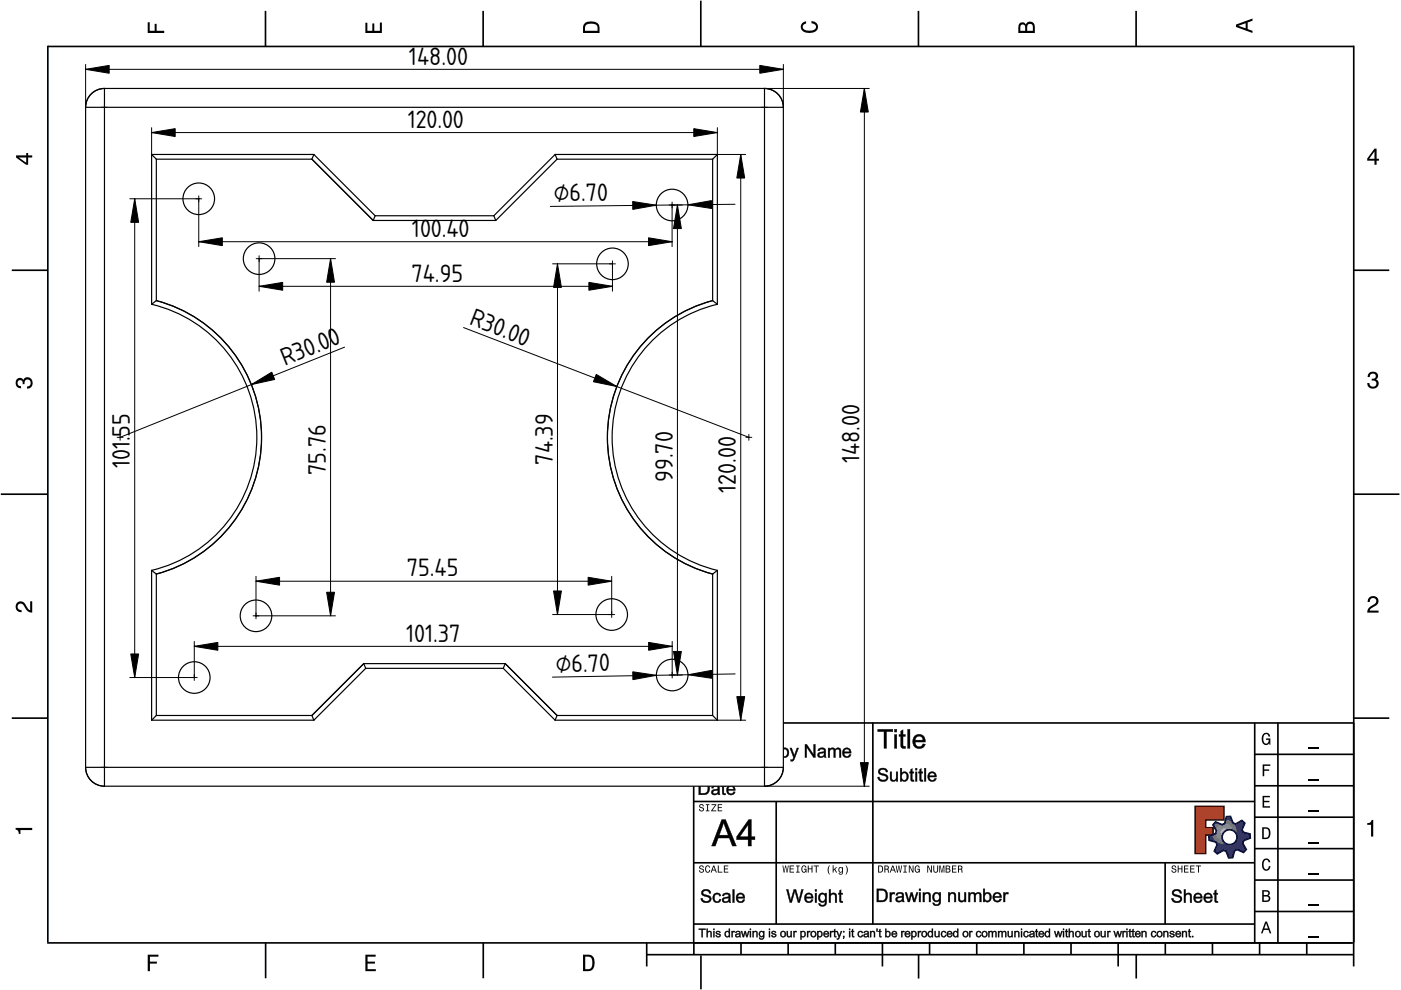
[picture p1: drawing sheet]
<svg xmlns="http://www.w3.org/2000/svg" width="297mm" height="210mm" viewBox="0 0 297 210" stroke-linecap="round" stroke-linejoin="round" font-family="sans-serif">
<defs><g id="words">
<g font-size="5">
<text x="86.7" y="13.7">148.00</text>
<text x="86.4" y="27.1">120.00</text>
<text x="117.4" y="42.7" transform="rotate(-1 117.4 42.7)">⌀6.70</text>
<text x="87.3" y="50.2">100.40</text>
<text x="87.2" y="59.7">74.95</text>
<text x="99.3" y="68.8" transform="rotate(21 99.3 68.8)">R30.00</text>
<text x="60.4" y="77.6" transform="rotate(-22 60.4 77.6)">R30.00</text>
<text x="27.6" y="99.3" transform="rotate(-90 27.6 99.3)">101.55</text>
<text x="69.1" y="100.7" transform="rotate(-90 69.1 100.7)">75.76</text>
<text x="117.2" y="98.5" transform="rotate(-90 117.2 98.5)">74.39</text>
<text x="182.3" y="98.2" transform="rotate(-90 182.3 98.2)">148.00</text>
<text x="142.6" y="102.2" transform="rotate(-90 142.6 102.2)">99.70</text>
<text x="156" y="104.5" transform="rotate(-90 156 104.5)">120.00</text>
<text x="86.2" y="122.2">75.45</text>
<text x="86.1" y="136">101.37</text>
<text x="117.9" y="142.5" transform="rotate(-1 117.9 142.5)">⌀6.70</text>
</g>
</g></defs>
<g fill="none" stroke="#000" stroke-width=".35">
<path d="M10.1 9.7v190.1M10.1 9.9h277M56.3 2.3v7.5M102.4 2.3v7.5M148.6 .1v9.8M194.7 2.3v7.5M240.9 2.3v7.5M287 9.7v195.2M2.5 57.3h7.5M287.1 57.3h7.4M.2 104.8h10M287 104.8h9.7"/>
<path d="M2.5 152.3h7.5M147 153.3h140.1M147.1 153.3v49.1M185.1 153.2v42.8M266 159.9h21M266 153.3v46.7M270.9 153.3v46.7M287.1 152.3h7.4M147 169.9h119M164.6 169.9v26M266 179.9h21M266 173.3h21"/>
<path d="M266 166.6h21M10 199.9h277.1M56.3 199.9v7.5M102.5 199.9v7.5M137.1 199.9v5M147 195.9h119M147 182.9h119M157.1 199.9v2.5M167.1 199.9v2.5M177.1 199.9v2.5M187.1 199.9v5M197.1 199.9v2.5"/>
<path d="M207.1 199.9v2.5M217.1 199.9v2.5M227.1 199.9v2.5M237.1 199.9v5M247 182.9v13M247.1 199.9v2.5M257.1 199.9v2.5M266 193.3h21M266 186.6h21M267.1 199.9v2.5M277.1 199.9v2.5M137.1 202.4h150"/>
<path d="M148.6 202.6v7.2M194.8 202.4v5.1M240.9 202.4v5.1"/>
</g>
<g fill="#000">
<path d="M31.3 4.7h.4v1.8h1.1v-1.4h.4v1.4h1.6v.5h-3.5z" fill-rule="evenodd"/>
<path d="M77.5 4.8h.4v1.7h1v-1.5h.5v1.5h1.1v-1.7h.5v2.2h-3.5z" fill-rule="evenodd"/>
<path d="M124.1 4.9a2.19 2.19 0 0 0-.5 2.1h3.5v-1.2a1.42 1.42 0 0 0-1.7-1.3zM124.3 5.2a2.14 2.14 0 0 1 2.3 .3l.1 1h-2.7l.1-1z" fill-rule="evenodd"/>
<path d="M170.1 4.9l.8-.4v.5a.7 .7 0 0 0-.7 .5 .7 .7 0 0 0 .3 .8 1.69 1.69 0 0 0 2.5-.6 .9 .9 0 0 0-.9-.8v-.5a1.24 1.24 0 0 1 1.3 1.1 1.24 1.24 0 0 1-1 1.4 2.22 2.22 0 0 1-2.5-.7l-.1-.5z" fill-rule="evenodd"/>
<path d="M216.1 5l-.2 .8v1.2h3.5v-1.3a.98 .98 0 0 0-.7-1.1 .98 .98 0 0 0-1.2 .6 .84 .84 0 0 0-1.4-.2zM216.4 5.3a.54 .54 0 0 1 .7-.1 .54 .54 0 0 1 .3 .6v.7h-1.1zM217.9 5.2a.62 .62 0 0 1 .7-.1 .62 .62 0 0 1 .4 .6v.8h-1.2z" fill-rule="evenodd"/>
<path d="M262.1 5.2v.5l3.5 1.3v-.5l-1.1-.3v-1.4l1.1-.4v-.5zM262.6 5.5l1.5-.6v1.1z" fill-rule="evenodd"/>
<path d="M3.4 32.9v.5l2.1 1.5h.5v-1.5h.8v-.5h-.8v-.5h-.4v.5zM4 33.4h1.6v1.1z" fill-rule="evenodd"/>
<path d="M291.4 31.5l-1.5 2.1v.5h1.5v.8h.5v-.8h.5v-.4h-.5v-2.2zM291.4 32.1v1.6h-1.1z" fill-rule="evenodd"/>
<path d="M3.6 80.4a.86 .86 0 0 1 1.4 .1 1.06 1.06 0 0 1 1.2-.5 1.06 1.06 0 0 1 .7 1.2 1.1 1.1 0 0 1-1.2 1.2v-.4a.71 .71 0 0 0 .8-1 .71 .71 0 0 0-1.3-.1v.6h-.4a.61 .61 0 0 0-.3-.8 .61 .61 0 0 0-.8 .2 .61 .61 0 0 0 .2 .8l.6 .2v.4a1.15 1.15 0 0 1-1.2-.6 1.15 1.15 0 0 1 .3-1.3z" fill-rule="evenodd"/>
<path d="M290.3 79.1a1.08 1.08 0 0 1 1.3-.2 1.08 1.08 0 0 1 .5 1.3l-.4 .2a1.06 1.06 0 0 1 .6 1.3 1.06 1.06 0 0 1-1.2 .7 1.1 1.1 0 0 1-1.2-1.2h.4a.71 .71 0 0 0 1 .8 .71 .71 0 0 0 .1-1.3h-.6v-.4a.61 .61 0 0 0 .8-.3 .61 .61 0 0 0-.2-.8 .61 .61 0 0 0-.8 .2l-.2 .5h-.4z" fill-rule="evenodd"/>
<path d="M3.6 127.8a1.22 1.22 0 0 1 2 .7l.4 .6 .4 .3v-1.9h.4v2.4a1.8 1.8 0 0 1-1.7-1.4 .71 .71 0 0 0-.9-.5 .71 .71 0 0 0-.5 .8 .71 .71 0 0 0 .9 .6v.4a1.18 1.18 0 0 1-1.2-.6 1.18 1.18 0 0 1 .2-1.4z" fill-rule="evenodd"/>
<path d="M290.3 126.7a1.18 1.18 0 0 1 1.9 .3 1.18 1.18 0 0 1-1 1.7l-.5 .3-.3 .5h1.9v.4h-2.4a1.8 1.8 0 0 1 1.4-1.7 .71 .71 0 0 0 .5-.9 .71 .71 0 0 0-.9-.5 .71 .71 0 0 0-.5 .8h-.4z" fill-rule="evenodd"/>
<path d="M148.2 154.6v1.5h.5a.77 .77 0 0 0 .6-.8 .77 .77 0 0 0-.6-.7zM148.4 154.8a.58 .58 0 0 1 .7 .5 .58 .58 0 0 1-.7 .6zM149.6 154.6v1.5h.9v-.2h-.7v-.5h.6v-.2h-.6v-.4h.7v-.2zM151 154.7a.53 .53 0 0 0 0 .6 .53 .53 0 0 0 .6 .2 .32 .32 0 0 1-.3 .5 .32 .32 0 0 1-.3-.4h-.2a.5 .5 0 0 0 .7 .5 .5 .5 0 0 0 .1-.8l-.4-.1a.28 .28 0 0 1-.1-.4 .28 .28 0 0 1 .4-.1 .28 .28 0 0 1 .1 .3h.2a.51 .51 0 0 0-.3-.4 .51 .51 0 0 0-.5 .1zM152.3 154.6v.2h.2v1.1h-.2v.2h.7v-.2h-.3v-1.1h.3v-.2zM153.5 154.7a.81 .81 0 0 0 .5 1.4l.3-.2 .2 .2v-.8h-.6v.1h.4l-.2 .5a.6 .6 0 0 1-.5-.6 .6 .6 0 0 1 .4-.6l.2 .3h.2l-.1-.3a.53 .53 0 0 0-.8 0zM154.7 154.6v1.5h.2v-1.3l.6 1.3h.2v-1.5h-.2v1.2l-.5-1.2zM156.1 154.6v1.5h.9v-.2h-.7v-.5h.6v-.2h-.6v-.4h.7v-.2zM157.3 154.6v1.5h.5a.77 .77 0 0 0 .6-.8 .77 .77 0 0 0-.6-.7zM157.5 154.8a.58 .58 0 0 1 .7 .5 .58 .58 0 0 1-.7 .6zM159.9 154.6v1.5h.6a.42 .42 0 0 0 .5-.3 .42 .42 0 0 0-.3-.5l.2-.2-.1-.4zM160.1 154.8h.3a.23 .23 0 0 1 .3 .2 .23 .23 0 0 1-.3 .2h-.3zM160.1 155.4h.4a.26 .26 0 0 1 .3 .2 .26 .26 0 0 1-.3 .3h-.4zM161.1 154.6l.5 .9v.6h.2v-.6l.5-.9h-.2l-.4 .7-.3-.7zM162.9 155.8v.3h.3v-.3zM162.9 154.9v.3h.3v-.3z" fill-rule="evenodd"/>
<path d="M267.8 155.7a.85 .85 0 0 1 .9-.3 .85 .85 0 0 1 .6 .8h-.3l-.1-.3a.49 .49 0 0 0-.4-.3 .49 .49 0 0 0-.5 .3 1.2 1.2 0 0 0 .4 1.8 .66 .66 0 0 0 .6-.8h-.6v-.3h.9v1.3h-.1l-.1-.3-.3 .3a.85 .85 0 0 1-1.2-.7v-1.1z" fill-rule="evenodd"/>
<path d="M3.3 175.5h3.5v.5h-2.5v.8h-.3a.77 .77 0 0 0-.7-.9z" fill-rule="evenodd"/>
<path d="M148.4 170.6a.53 .53 0 0 0 0 .6 .53 .53 0 0 0 .6 .2 .32 .32 0 0 1-.3 .5 .32 .32 0 0 1-.3-.4h-.2a.5 .5 0 0 0 .7 .6 .5 .5 0 0 0 .1-.9l-.4-.1a.28 .28 0 0 1-.1-.4 .28 .28 0 0 1 .4-.1 .28 .28 0 0 1 .1 .4h.2a.51 .51 0 0 0-.3-.5 .51 .51 0 0 0-.5 .1zM149.7 170.5v.2h.2v1.1h-.2v.2h.7v-.2h-.3v-1.1h.3v-.2zM150.8 170.5v.2h.8l-.8 1.3h1.1v-.2h-.9l.9-1.3zM152.2 170.5v1.5h.9v-.2h-.7v-.5h.6v-.2h-.6v-.4h.7v-.2z" fill-rule="evenodd"/>
<path d="M148.2 163v1.5h.5a.77 .77 0 0 0 .6-.7 .77 .77 0 0 0-.6-.8zM148.4 163.2a.57 .57 0 0 1 .7 .6 .57 .57 0 0 1-.7 .5zM149.9 163l-.5 1.5h.2l.1-.4h.6l.2 .4h.2l-.6-1.5zM150 163.2l.3 .7h-.5zM150.8 163v.2h.4v1.3h.2v-1.3h.5v-.2zM152.2 163v1.5h.9v-.2h-.7v-.5h.6v-.2h-.6v-.4h.7v-.2zM153.8 164.2v.3h.3v-.3zM153.8 163.4v.3h.3v-.3z" fill-rule="evenodd"/>
<path d="M253.4 171h6.1v2.8h-3.9v1.7h1.6v1.5h-1.6v4h-2.2z" fill-rule="evenodd"/>
<path d="M257.7 174.3l-.5 .6 .7 1.3-.2 .6-1.4 .5v.9l1.5 .4 .3 .5-.7 1.4 .7 .5 1.3-.7 .6 .2 .5 1.4 .9-.1 .3-1.4 .6-.3 1.4 .6 .5-.6-.7-1.3 .2-.6 1.4-.5-.1-.9-1.4-.4-.3-.5 .6-1.4-.6-.6-1.3 .8-.6-.2-.5-1.4h-.9l-.4 1.5-.5 .2zM259.1 177.5a1.6 1.6 0 0 1 3.2 0 1.6 1.6 0 0 1-3.2 0z" fill-rule="evenodd"/>
<path d="M267.7 168.7h1.5v.3h-1.2v.8h1.1v.3h-1.1v.8h1.3v.3h-1.6z" fill-rule="evenodd"/>
<path d="M267.7 162.1h1.6v.3h-1.3v.7h1.1v.3h-1.1v1.2h-.3z" fill-rule="evenodd"/>
<path d="M267.6 175.4v2.5h.8a1.37 1.37 0 0 0 .7-2.2 1.56 1.56 0 0 0-1.5-.3zM267.9 175.7a.98 .98 0 0 1 1.2 .7 .98 .98 0 0 1-.7 1.2h-.5z" fill-rule="evenodd"/>
<path d="M289.9 174.5a.77 .77 0 0 0 .9-.6h.4v3.5h-.5v-2.5h-.8z" fill-rule="evenodd"/>
<path d="M148.4 183.6a.53 .53 0 0 0 0 .6 .53 .53 0 0 0 .6 .2 .32 .32 0 0 1-.3 .5 .32 .32 0 0 1-.3-.4h-.2a.5 .5 0 0 0 .7 .6 .5 .5 0 0 0 .1-.9l-.4-.1a.28 .28 0 0 1-.1-.4 .28 .28 0 0 1 .4-.1 .28 .28 0 0 1 .1 .4h.2a.51 .51 0 0 0-.3-.5 .51 .51 0 0 0-.5 .1zM149.6 183.7l-.1 .2a.67 .67 0 0 0 .1 .9 .67 .67 0 0 0 .8 .1l.2-.4h-.2l-.2 .3a.6 .6 0 0 1-.5-.5 .6 .6 0 0 1 .4-.6l.3 .3h.2l-.2-.4a.5 .5 0 0 0-.8 .1zM151.2 183.5l-.5 1.5h.2l.1-.4h.6l.2 .4h.2l-.6-1.5zM151.3 183.7l.3 .7h-.5zM152.2 183.5v1.5h1v-.2h-.8v-1.3zM153.5 183.5v1.5h.9v-.2h-.7v-.5h.6v-.2h-.6v-.4h.7v-.2z" fill-rule="evenodd"/>
<path d="M165.9 183.5l.3 1.5h.1l.3-1.3 .2 1.3h.2l.2-1.5h-.1l-.2 1.3-.2-1.3h-.2l-.2 1.3-.2-1.3zM167.4 183.5v1.5h1v-.2h-.8v-.5h.7v-.2h-.7v-.4h.7v-.2zM168.8 183.5v.2h.3v1.1h-.3v.2h.7v-.2h-.2v-1.1h.2v-.2zM170.1 183.7a.82 .82 0 0 0 .5 1.3l.3-.2 .1 .2v-.8h-.5v.2h.3l-.2 .4a.6 .6 0 0 1-.5-.5 .6 .6 0 0 1 .5-.6l.2 .3h.2l-.2-.4a.53 .53 0 0 0-.7 .1zM171.3 183.5v1.5h.2v-.7h.6v.7h.2v-1.5h-.2v.6h-.6v-.6zM172.5 183.5v.2h.5v1.3h.2v-1.3h.4v-.2zM175.8 183.5a1.35 1.35 0 0 0 .2 1.9 1.84 1.84 0 0 1 0-1.9zM176.5 183.5v1.5h.2v-.4l.2-.2 .4 .6h.2l-.4-.7 .4-.5h-.2l-.6 .6v-.9zM177.9 184a.59 .59 0 0 0-.2 .7 .59 .59 0 0 0 .7 .3l.1-.2a.31 .31 0 0 1-.1 .5 .31 .31 0 0 1-.4-.2h-.2a.47 .47 0 0 0 .5 .4 .47 .47 0 0 0 .4-.5v-1.2h-.2v.2l-.3-.2zM178 184.1l.1-.1a.42 .42 0 0 1 .4 .4 .42 .42 0 0 1-.4 .5l-.1-.3zM179.3 183.5a1.85 1.85 0 0 1 0 1.9 1.22 1.22 0 0 0 0-1.9z" fill-rule="evenodd"/>
<path d="M186.2 183.5v1.5h.5a.77 .77 0 0 0 .6-.7 .77 .77 0 0 0-.6-.8zM186.4 183.7a.58 .58 0 0 1 .6 .6 .58 .58 0 0 1-.6 .5zM187.5 183.5v1.5h.2v-.6a.45 .45 0 0 1 .5 .1 .45 .45 0 0 1 .1 .5h.2l-.2-.7a.42 .42 0 0 0 .1-.5 .42 .42 0 0 0-.4-.3zM187.7 183.7h.2a.26 .26 0 0 1 .4 .3 .26 .26 0 0 1-.4 .2h-.2zM189.2 183.5l-.6 1.5h.2l.2-.4h.6l.1 .4h.2l-.5-1.5zM189.3 183.7l.2 .7h-.4zM189.9 183.5l.3 1.5h.2l.2-1.3 .2 1.3h.2l.3-1.5h-.2l-.2 1.3-.2-1.3h-.2l-.2 1.3-.2-1.3zM191.5 183.5v.2h.3v1.1h-.3v.2h.8v-.2h-.3v-1.1h.3v-.2zM192.7 183.5v1.5h.2v-1.2l.5 1.2h.3v-1.5h-.2v1.2l-.6-1.2zM194.1 183.7a.81 .81 0 0 0 .5 1.3l.3-.2 .1 .2v-.8h-.5v.2h.3l-.2 .4a.6 .6 0 0 1-.5-.5 .6 .6 0 0 1 .5-.6l.2 .3h.2l-.2-.4a.53 .53 0 0 0-.7 .1zM196.6 183.5v1.5h.2v-1.2l.6 1.2h.2v-1.5h-.2v1.2l-.6-1.2zM197.9 183.5v.9a.52 .52 0 0 0 .5 .6 .52 .52 0 0 0 .5-.6v-.9h-.2v.9a.33 .33 0 0 1-.3 .5 .33 .33 0 0 1-.3-.5v-.9zM199.2 183.5v1.5h.1v-1.4l.3 1.4h.2l.3-1.4v1.4h.1v-1.5h-.2l-.3 1.3-.3-1.3zM200.5 183.5v1.5h.6a.42 .42 0 0 0 .4-.3 .42 .42 0 0 0-.2-.5l.2-.2-.1-.4zM200.7 183.7h.3a.23 .23 0 0 1 .3 .2 .23 .23 0 0 1-.3 .2h-.3zM200.7 184.3h.3a.26 .26 0 0 1 .3 .3 .26 .26 0 0 1-.3 .2h-.3zM201.8 183.5v1.5h1v-.2h-.8v-.5h.7v-.2h-.7v-.4h.8v-.2zM203.1 183.5v1.5h.2v-.6a.45 .45 0 0 1 .5 .1 .45 .45 0 0 1 .1 .5h.2l-.2-.7a.42 .42 0 0 0 .1-.5 .42 .42 0 0 0-.4-.3zM203.3 183.7h.3a.26 .26 0 0 1 .3 .3 .26 .26 0 0 1-.4 .2h-.2z" fill-rule="evenodd"/>
<path d="M248.5 183.6a.53 .53 0 0 0 0 .6 .53 .53 0 0 0 .6 .2 .32 .32 0 0 1-.2 .5 .32 .32 0 0 1-.3-.4h-.2a.5 .5 0 0 0 .6 .6 .5 .5 0 0 0 .2-.9l-.4-.1a.28 .28 0 0 1-.1-.4 .28 .28 0 0 1 .3-.1 .28 .28 0 0 1 .2 .4h.2a.51 .51 0 0 0-.3-.5 .51 .51 0 0 0-.6 .1zM249.7 183.5v1.5h.2v-.7h.6v.7h.2v-1.5h-.2v.6h-.6v-.6zM251 183.5v1.5h1v-.2h-.8v-.5h.7v-.2h-.7v-.4h.8v-.2zM252.3 183.5v1.5h1v-.2h-.8v-.5h.7v-.2h-.7v-.4h.8v-.2zM253.5 183.5v.2h.5v1.3h.2v-1.3h.5v-.2z" fill-rule="evenodd"/>
<path d="M268.3 195.4l-1 2.5h.4l.2-.7h1l.3 .7h.3l-.9-2.5zM268.4 195.8l.4 1.1h-.7z" fill-rule="evenodd"/>
<path d="M267.6 188.7v2.5h1a.7 .7 0 0 0 .7-.5 .7 .7 0 0 0-.4-.8 .61 .61 0 0 0 .3-.8 .61 .61 0 0 0-.7-.4zM267.9 189h.6a.38 .38 0 0 1 .4 .4 .38 .38 0 0 1-.5 .4h-.5zM267.9 190.1h.6a.44 .44 0 0 1 .5 .4 .44 .44 0 0 1-.5 .4h-.6z" fill-rule="evenodd"/>
<path d="M267.8 182.3a.85 .85 0 0 1 .9-.3 .85 .85 0 0 1 .6 .8h-.3l-.1-.2a.47 .47 0 0 0-.4-.3 .47 .47 0 0 0-.4 .3 1.21 1.21 0 0 0 .4 1.7 .64 .64 0 0 0 .5-.7h.4a.89 .89 0 0 1-.8 1 .89 .89 0 0 1-1-.7v-1.1z" fill-rule="evenodd"/>
<path d="M31.3 202.4h2.3v.4h-1.8v1.1h1.5v.4h-1.5v1.6h-.5z" fill-rule="evenodd"/>
<path d="M77.5 202.4h2.1v.4h-1.7v1.1h1.6v.4h-1.6v1.2h1.8v.4h-2.2z" fill-rule="evenodd"/>
<path d="M123.6 202.4v3.5h1.2a1.42 1.42 0 0 0 1.3-1.7 1.38 1.38 0 0 0-1.3-1.8zM124.1 202.8l1 .1a1.89 1.89 0 0 1 0 2.5l-1 .1z" fill-rule="evenodd"/>
</g>
<path d="M277.3 158.6h2.2M277.3 178.6h2.2M277.3 172h2.2M277.3 165.3h2.2M277.3 198.6h2.2M277.3 192h2.2M277.3 185.3h2.2" fill="none" stroke="#000" stroke-width=".25"/>
<g fill="#000">
<path d="M186.1 154.6h3.2v.6l-1.3-.1v3.6h-.6v-3.6l-1.3 .1zM186.1 154.6v.5h1.4l-.1 3.6h.6l-.1-3.6h1.4v-.5zM189.6 154.6h.6v.7h-.6zM189.6 154.6v.6h.5v-.6zM189.6 155.7h.6v3h-.6zM189.6 155.7v3h.5v-3zM190.9 155l.6-.3v1h.5v.5l-.5-.1v1.7a.31 .31 0 0 0 .1 .4 .31 .31 0 0 0 .4 0l.1 .5a.79 .79 0 0 1-.9-.1 .79 .79 0 0 1-.3-.8l.1-1.7-.4 .1v-.5h.4zM191 155v.8l-.4-.1v.4h.4v1.7a.68 .68 0 0 0 .2 .8 .68 .68 0 0 0 .8 0v-.4a.35 .35 0 0 1-.5 0 .35 .35 0 0 1-.1-.4v-1.7h.6v-.4l-.6 .1 .1-1.1zM192.4 154.6h.6v4.1h-.6zM192.4 154.6v4.1h.5v-4.1zM193.9 156.1a1.38 1.38 0 0 1 1.6-.3 1.38 1.38 0 0 1 .7 1.6l-2.1-.1a.83 .83 0 0 0 .6 1 .83 .83 0 0 0 1-.6h.5a1.2 1.2 0 0 1-1.6 1 1.62 1.62 0 0 1-.7-2.6zM193.9 156.1a1.47 1.47 0 0 0-.1 2 1.47 1.47 0 0 0 1.9 .3l.5-.6-.5-.1a.85 .85 0 0 1-1.1 .6 .85 .85 0 0 1-.6-1h2.2a1.32 1.32 0 0 0-.7-1.4 1.32 1.32 0 0 0-1.6 .2zM194.3 156.3l-.2 .6h1.5a.76 .76 0 0 0-.4-.7 .76 .76 0 0 0-.9 .1zM194.3 156.3l.6-.3 .4 .2 .3 .3 .1 .5h-1.7z"/>
<path d="M186.1 154.6h3.2v.5h-1.3v3.6h-.6v-3.6h-1.3zM189.6 154.6h.5v.6h-.5zM189.6 155.7h.5v3h-.5zM191 155l.5-.3v1h.5v.4h-.5v1.7a.33 .33 0 0 0 .1 .4 .33 .33 0 0 0 .4 0v.5a.73 .73 0 0 1-.8-.1 .73 .73 0 0 1-.2-.8v-1.7h-.4v-.4h.4zM192.4 154.6h.5v4.1h-.5zM193.9 156.1a1.36 1.36 0 0 1 1.6-.3 1.36 1.36 0 0 1 .7 1.5h-2.2a.85 .85 0 0 0 .7 1 .85 .85 0 0 0 1-.6l.5 .1a1.43 1.43 0 0 1-2 .8 1.43 1.43 0 0 1-.6-2zM194.3 156.3l-.2 .6h1.6a.8 .8 0 0 0-.5-.7 .8 .8 0 0 0-.9 .1z"/>
<path d="M148.1 157.8h1.4l.5 .3a1.41 1.41 0 0 1 .5 1.5 1.17 1.17 0 0 1-1.3 1h-1.1zM148.2 157.8v2.8h1a1.42 1.42 0 0 0 1.2-1 1.42 1.42 0 0 0-.4-1.5l-.5-.2zM148.5 158.2v2.1l.6-.1a1.08 1.08 0 0 0 1-.8 1.08 1.08 0 0 0-.5-1.1zM148.5 158.1h.6a1.13 1.13 0 0 1 1 1 1.13 1.13 0 0 1-.7 1.2h-.9zM151 158.8a.96 .96 0 0 1 1.2-.2 .96 .96 0 0 1 .5 1.1h-1.5a.56 .56 0 0 0 .4 .6 .56 .56 0 0 0 .7-.4l.4 .1a.83 .83 0 0 1-1.2 .7 1.16 1.16 0 0 1-.5-1.9zM151.1 158.9a1 1 0 0 0-.1 1.4 1 1 0 0 0 1.4 0l.3-.3h-.4a.59 .59 0 0 1-.7 .4 .59 .59 0 0 1-.4-.8l1.5 .1a1.1 1.1 0 0 0-.9-1.1zM151.4 159l-.2 .4h1.1a.51 .51 0 0 0-.3-.5 .51 .51 0 0 0-.6 .1zM151.3 159l.5-.2 .3 .1 .3 .5h-1.3zM153.1 158.7h.1a.85 .85 0 0 1 1.4 .4l-.4 .1a.41 .41 0 0 0-.4-.3 .41 .41 0 0 0-.4 .3l.4 .2a.68 .68 0 0 1 .9 .6 .68 .68 0 0 1-.9 .7 .71 .71 0 0 1-.9-.7l.4-.1a.5 .5 0 0 0 .4 .4 .5 .5 0 0 0 .5-.3l-.2-.1a.92 .92 0 0 1-1-.9zM153.2 158.8a.6 .6 0 0 0 0 .7 .6 .6 0 0 0 .6 .2l.5 .2a.5 .5 0 0 1-.5 .5 .5 .5 0 0 1-.5-.5l-.4 .1a.82 .82 0 0 0 .9 .6 .82 .82 0 0 0 .7-.7l-.2-.3-1-.4a.48 .48 0 0 1 .5-.4 .48 .48 0 0 1 .4 .4l.3-.1a.88 .88 0 0 0-1.3-.3zM155 157.8h.4v.5h-.4zM155.1 157.8v.4h.3v-.4zM155 158.6h.4v2h-.4zM155.1 158.6v2h.3v-2zM156 158.8a.77 .77 0 0 1 1.2 0v-.2h.4v1.7a.91 .91 0 0 1-.7 1.1 .91 .91 0 0 1-1.1-.7l.3 .1a.53 .53 0 0 0 .5 .3 .53 .53 0 0 0 .5-.3l.1-.5a.81 .81 0 0 1-.9 .3 .81 .81 0 0 1-.6-.7l.1-.7zM156.1 158.8a.93 .93 0 0 0-.2 1.3 .93 .93 0 0 0 1.2 .2h.1a.61 .61 0 0 1-.2 .8 .61 .61 0 0 1-.7-.1l-.2-.2h-.3a.86 .86 0 0 0 1.1 .5 .86 .86 0 0 0 .6-1v-1.7h-.3v.4a.76 .76 0 0 0-1.1-.2zM156.3 159a.65 .65 0 0 0-.2 .9 .65 .65 0 0 0 .9 .2 .65 .65 0 0 0 .1-.9 .65 .65 0 0 0-.8-.2zM156.2 159a.74 .74 0 0 1 1.1 .4 .74 .74 0 0 1-.7 1 .82 .82 0 0 1-.4-1.4zM158 158.6h.4l-.1 .3a.73 .73 0 0 1 .9-.4 .73 .73 0 0 1 .5 .9v1.2h-.4v-1.2a.46 .46 0 0 0-.5-.5 .46 .46 0 0 0-.4 .6v1.1h-.4zM158 158.6v2h.4l-.1-1.1a.53 .53 0 0 1 .5-.7 .53 .53 0 0 1 .6 .6l-.1 1.2h.4l-.1-1.6a.73 .73 0 0 0-.6-.4 .73 .73 0 0 0-.7 .4v-.4zM160.3 158.8a.96 .96 0 0 1 1.2-.2 .96 .96 0 0 1 .4 1.1h-1.5a.56 .56 0 0 0 .5 .6 .56 .56 0 0 0 .6-.4l.4 .1a.83 .83 0 0 1-1.2 .7 1.16 1.16 0 0 1-.4-1.9zM160.3 158.9a1 1 0 0 0 0 1.4 1 1 0 0 0 1.4 0l.2-.3h-.4a.59 .59 0 0 1-.7 .4 .59 .59 0 0 1-.4-.8l1.5 .1a1.1 1.1 0 0 0-.9-1.1zM160.6 159l-.2 .4h1.1a.51 .51 0 0 0-.3-.5 .51 .51 0 0 0-.6 .1zM160.6 159l.4-.2 .3 .1 .3 .5h-1.2zM162.4 158.7a.74 .74 0 0 1 1.2 .1l-.1-1h.5v2.8h-.4v-.3a.74 .74 0 0 1-1.3 0 1.38 1.38 0 0 1 .1-1.6zM162.5 158.8a.98 .98 0 0 0-.2 1.2 .98 .98 0 0 0 1.1 .5l.3-.3-.1 .4h.3v-2.8h-.3v1.2a.71 .71 0 0 0-1.1-.2zM162.7 159a.67 .67 0 0 0-.1 .9 .67 .67 0 0 0 .8 .3 .67 .67 0 0 0 .2-.9 .67 .67 0 0 0-.9-.3zM162.7 159a.66 .66 0 0 1 .8 0 .66 .66 0 0 1 .1 .9 .59 .59 0 0 1-.7 .5 .59 .59 0 0 1-.4-.8zM165.5 157.8h.4v1a.78 .78 0 0 1 .8-.3 .78 .78 0 0 1 .5 .6 .96 .96 0 0 1-.1 1.3 .96 .96 0 0 1-1.3 0l.1 .2h-.4zM165.5 157.8v2.8h.3v-.4a.83 .83 0 0 0 1.1 .3 .83 .83 0 0 0 .3-1.1 .76 .76 0 0 0-.5-.8 .76 .76 0 0 0-.9 .3l.1-1.1zM166 159a.71 .71 0 0 0-.1 .9 .71 .71 0 0 0 .7 .4 .74 .74 0 0 0 .3-.8 .74 .74 0 0 0-.7-.6zM166 159a.65 .65 0 0 1 .8 0 .65 .65 0 0 1 .1 .8 .53 .53 0 0 1-.4 .6 .53 .53 0 0 1-.6-.3l-.1-.5zM167.4 158.6h.5l.5 1.6 .5-1.6h.5l-1 2.5a.49 .49 0 0 1-.8 .3v-.4l.5-.1 .1-.3zM167.5 158.6l.8 2-.3 .5h-.4l.1 .2a.7 .7 0 0 0 .8-.7l.8-2h-.3l-.6 1.6-.6-1.6zM170.6 157.8h.5l1.4 2.2v-2.2h.4v2.8h-.4l-1.5-2.2 .1 2.2h-.5zM170.7 157.8v2.8h.3v-2.3l1.5 2.3h.4v-2.8h-.4v2.3l-1.4-2.3zM173.5 158.8a.88 .88 0 0 1 1-.3 .88 .88 0 0 1 .6 .8l.1 1.3h-.4v-.2a.73 .73 0 0 1-1.1 .3 .73 .73 0 0 1-.2-1.1l1.2-.3a.49 .49 0 0 0-.5-.4 .49 .49 0 0 0-.5 .4l-.4-.1zM173.6 158.8l-.2 .4h.3a.52 .52 0 0 1 .4-.4 .52 .52 0 0 1 .5 .1l.2 .5-1 .1a.6 .6 0 0 0-.3 1 .99 .99 0 0 0 1.3-.2v.3h.4l-.2-.4v-1.2a.97 .97 0 0 0-1.4-.2zM173.8 159.9a.43 .43 0 0 0 .3 .5 .43 .43 0 0 0 .5-.4l.1-.4zM173.8 159.8l1-.3a.62 .62 0 0 1-.3 .8 .62 .62 0 0 1-.9-.2zM175.5 158.6h.4v.3a.68 .68 0 0 1 .6-.4 .68 .68 0 0 1 .6 .4 .67 .67 0 0 1 .7-.4 .67 .67 0 0 1 .5 .7v1.4h-.4v-1.3a.41 .41 0 0 0-.4-.4 .41 .41 0 0 0-.3 .5v1.2h-.5v-1.3a.42 .42 0 0 0-.5-.4 .42 .42 0 0 0-.2 .7v1h-.5zM175.6 158.6v2h.3v-1a.5 .5 0 0 1 .3-.8 .5 .5 0 0 1 .6 .5v1.3h.3v-1.2a.48 .48 0 0 1 .4-.6 .48 .48 0 0 1 .5 .5v1.3h.3v-1.4a.62 .62 0 0 0-.5-.6 .62 .62 0 0 0-.7 .4 .65 .65 0 0 0-.7-.4 .65 .65 0 0 0-.6 .4l.1-.4zM178.8 158.8a.96 .96 0 0 1 1.2-.2 .96 .96 0 0 1 .5 1.1h-1.5a.56 .56 0 0 0 .4 .6 .56 .56 0 0 0 .7-.4l.3 .1a.83 .83 0 0 1-1.1 .7 1.16 1.16 0 0 1-.5-1.9zM178.9 158.9a1 1 0 0 0-.1 1.4 1 1 0 0 0 1.4 0l.2-.3h-.3a.59 .59 0 0 1-.7 .4 .59 .59 0 0 1-.4-.8l1.5 .1a1.1 1.1 0 0 0-1-1.1zM179.2 159l-.2 .4h1.1a.51 .51 0 0 0-.3-.5 .51 .51 0 0 0-.6 .1zM179.1 159l.4-.2 .4 .1 .2 .5h-1.2z"/>
<path d="M148.1 165.7h1.4l.5 .3a1.41 1.41 0 0 1 .5 1.5 1.17 1.17 0 0 1-1.3 1.1h-1.1zM148.2 165.7v2.8h1a1.42 1.42 0 0 0 1.2-1 1.42 1.42 0 0 0-.4-1.5l-.5-.2zM148.5 166.1v2.1h.6a1.08 1.08 0 0 0 1-.9 1.08 1.08 0 0 0-.5-1.1zM148.5 166h.6a1.13 1.13 0 0 1 1 1 1.13 1.13 0 0 1-.7 1.2h-.9zM151 166.7a.88 .88 0 0 1 1-.3 .88 .88 0 0 1 .6 .8l.1 1.4h-.4l-.1-.3a.73 .73 0 0 1-1 .3 .73 .73 0 0 1-.2-1.1l1.2-.3a.49 .49 0 0 0-.5-.4 .49 .49 0 0 0-.5 .4l-.4-.1zM151.1 166.8l-.2 .3h.3a.52 .52 0 0 1 .4-.4 .52 .52 0 0 1 .5 .2l.1 .4-.9 .1a.6 .6 0 0 0-.3 1 .99 .99 0 0 0 1.3-.2v.3h.4l-.2-.3v-1.3a.97 .97 0 0 0-1.4-.1zM151.3 167.8a.43 .43 0 0 0 .3 .5 .43 .43 0 0 0 .5-.3l.1-.5zM151.3 167.7l.9-.2a.57 .57 0 0 1-.3 .8 .57 .57 0 0 1-.8-.4zM153.1 166l.4-.3v.8h.4v.3h-.4v1.3l.3 .1 .1 .3a.57 .57 0 0 1-.6 0 .57 .57 0 0 1-.2-.6v-1.1h-.3v-.3h.3zM153.1 166l.1 .6-.3-.1v.3l.3-.1v1.2a.46 .46 0 0 0 .1 .5 .46 .46 0 0 0 .6 .1l-.1-.2a.27 .27 0 0 1-.3-.1 .27 .27 0 0 1-.1-.3v-1.2l.4 .1v-.3l-.4 .1 .1-.8zM154.3 166.7a.96 .96 0 0 1 1.1-.2 .96 .96 0 0 1 .5 1.1h-1.5a.56 .56 0 0 0 .5 .6 .56 .56 0 0 0 .6-.4l.4 .1a.83 .83 0 0 1-1.2 .7 1.16 1.16 0 0 1-.4-1.9zM154.3 166.8a1 1 0 0 0-.1 1.4 1 1 0 0 0 1.5 0l.2-.3h-.4a.59 .59 0 0 1-.7 .4 .59 .59 0 0 1-.4-.7h1.5a1.1 1.1 0 0 0-.9-1.1zM154.6 166.9l-.2 .4h1.1a.51 .51 0 0 0-.3-.5 .51 .51 0 0 0-.6 .1zM154.5 166.9l.5-.2 .3 .1 .3 .6h-1.2z"/>
<path d="M148.2 157.8h.9a1.41 1.41 0 0 1 1.4 1.3 1.41 1.41 0 0 1-1 1.5h-1.3zM148.5 158.2v2.1h.6a1.06 1.06 0 0 0 1-1.1 1.06 1.06 0 0 0-1-1zM151.1 158.8a.94 .94 0 0 1 1.1-.1 .94 .94 0 0 1 .5 1h-1.5a.59 .59 0 0 0 .4 .6 .59 .59 0 0 0 .7-.3h.4a1 1 0 0 1-1.5 .5 1 1 0 0 1-.3-1.5zM151.4 159l-.2 .4h1.1a.56 .56 0 0 0-.3-.5 .56 .56 0 0 0-.6 .1zM153.1 158.8a.87 .87 0 0 1 1.4 .3l-.3 .1a.4 .4 0 0 0-.5-.4 .4 .4 0 0 0-.3 .5h.2a.86 .86 0 0 1 1 .9 .89 .89 0 0 1-.9 .4 .89 .89 0 0 1-.8-.6l.4-.1a.45 .45 0 0 0 .5 .5 .45 .45 0 0 0 .4-.5l-.2-.1a.89 .89 0 0 1-1-.8zM155.1 157.8h.3v.4h-.3zM155.1 158.6h.3v2h-.3zM156 158.8l.6-.3 .6 .3v-.2h.3v1.7a.88 .88 0 0 1-.6 1.1 .88 .88 0 0 1-1.1-.6h.3a.57 .57 0 0 0 .8 .3 .57 .57 0 0 0 .3-.8 .97 .97 0 0 1-1.3-.2 .97 .97 0 0 1 .1-1.3zM156.3 159a.72 .72 0 0 0-.2 .9 .72 .72 0 0 0 .8 .3 .7 .7 0 0 0 .3-.9 .7 .7 0 0 0-.9-.3zM158 158.6h.3v.3a.72 .72 0 0 1 .9-.3 .72 .72 0 0 1 .5 .8v1.2h-.4v-1.2a.5 .5 0 0 0-.5-.6 .5 .5 0 0 0-.4 .7v1.1h-.4zM160.3 158.8a.94 .94 0 0 1 1.1-.1 .94 .94 0 0 1 .5 1h-1.5a.59 .59 0 0 0 .4 .6 .59 .59 0 0 0 .7-.3h.4a1 1 0 0 1-1.4 .5 1 1 0 0 1-.3-1.5zM160.6 159l-.2 .4h1.1a.56 .56 0 0 0-.3-.5 .56 .56 0 0 0-.6 .1zM162.5 158.8a.75 .75 0 0 1 1.1 0v-1h.3v2.8h-.3v-.3a.9 .9 0 0 1-1.2 .1 .9 .9 0 0 1-.2-1.2zM162.7 159a.74 .74 0 0 0-.2 .9 .74 .74 0 0 0 .8 .4 .75 .75 0 0 0 .4-.9 .75 .75 0 0 0-.9-.5zM165.5 157.8h.4v1a.88 .88 0 0 1 1.1 0 .88 .88 0 0 1 .2 1.1 .79 .79 0 0 1-.5 .7 .79 .79 0 0 1-.9-.2v.2h-.3zM166 159a.73 .73 0 0 0-.2 .9 .73 .73 0 0 0 .8 .4 .74 .74 0 0 0 .4-.9 .74 .74 0 0 0-.9-.5zM167.5 158.6h.3l.6 1.6 .6-1.6h.3l-.7 2a.74 .74 0 0 1-.9 .8l-.1-.3a.45 .45 0 0 0 .6-.5zM170.7 157.8h.4l1.4 2.2v-2.2h.4v2.8h-.4l-1.5-2.2v2.2h-.3zM173.5 158.8a.87 .87 0 0 1 1-.3 .87 .87 0 0 1 .6 .8l.1 1.3h-.4v-.2a.74 .74 0 0 1-1 .3 .74 .74 0 0 1-.4-.9l.4-.3 .9-.2a.51 .51 0 0 0-.4-.5 .51 .51 0 0 0-.6 .4h-.3zM173.8 159.8a.36 .36 0 0 0 0 .5 .36 .36 0 0 0 .5 .1l.4-.3v-.5zM175.6 158.6h.3v.3a.68 .68 0 0 1 1.2 0 .65 .65 0 0 1 .7-.3 .65 .65 0 0 1 .5 .6v1.4h-.3v-1.3a.45 .45 0 0 0-.5-.5 .45 .45 0 0 0-.4 .6v1.2h-.3v-1.3a.46 .46 0 0 0-.6-.4 .46 .46 0 0 0-.3 .7v1h-.3zM178.9 158.8a.94 .94 0 0 1 1.1-.1 .94 .94 0 0 1 .5 1h-1.5a.59 .59 0 0 0 .4 .6 .59 .59 0 0 0 .7-.3h.3a1 1 0 0 1-1.4 .5 1 1 0 0 1-.3-1.5zM179.2 159l-.2 .4h1.1a.56 .56 0 0 0-.3-.5 .56 .56 0 0 0-.6 .1z"/>
<path d="M148.2 165.7h.9a1.41 1.41 0 0 1 1.4 1.3 1.41 1.41 0 0 1-1 1.5h-1.3zM148.5 166.1v2.1h.6a1.06 1.06 0 0 0 1-1.1 1.06 1.06 0 0 0-1-1zM151 166.7a.87 .87 0 0 1 1-.2 .87 .87 0 0 1 .6 .7l.1 1.3h-.4l-.1-.2a.74 .74 0 0 1-.9 .3 .74 .74 0 0 1-.4-.9l.4-.3 .9-.2a.51 .51 0 0 0-.4-.5 .51 .51 0 0 0-.6 .4h-.3zM151.3 167.8a.36 .36 0 0 0 0 .4 .36 .36 0 0 0 .5 .1l.4-.3v-.5zM153.1 166l.4-.2v.7h.3v.3h-.3v1.1v.3h.3l.1 .3a.5 .5 0 0 1-.6 0 .5 .5 0 0 1-.2-.6v-1.1h-.2v-.3h.2zM154.3 166.7a.94 .94 0 0 1 1.1-.1 .94 .94 0 0 1 .5 1h-1.5a.59 .59 0 0 0 .4 .7 .59 .59 0 0 0 .7-.4h.4a1 1 0 0 1-1.4 .5 1 1 0 0 1-.4-1.4zM154.6 166.9l-.2 .4h1.1a.56 .56 0 0 0-.3-.5 .56 .56 0 0 0-.6 .1z"/>
<path d="M153 173.7h.9l2.3 5.7h-1l-.6-1.7h-2.3l-.6 1.7h-.9zM153 173.8l-2.1 5.6h.8l.5-1.8h2.5l.6 1.8h.8l-2.3-5.6zM153.4 174.4l-.2 .8-.7 1.9h1.9zM153.4 174.3l1.1 2.8h-2.1zM158.7 173.7h.6v3.7h.8v.7l-.8-.1v1.4h-.7v-1.4l-2.5 .1v-.7zM158.7 173.8l-2.5 3.6v.6h2.5l-.1 1.4h.7v-1.4h.8v-.6h-.8v-3.6zM158.6 174.9l-1.7 2.5h1.7zM158.7 174.7v2.7h-1.9z"/>
<path d="M153 173.8h.8l2.3 5.6h-.8l-.7-1.7h-2.3l-.6 1.7h-.8zM153.4 174.4l-.9 2.7h1.9zM158.7 173.8h.6v3.6h.8v.6h-.8v1.4h-.7v-1.4h-2.4v-.6zM158.6 174.9l-1.7 2.5h1.7z"/>
<path d="M186.4 163.1a1.12 1.12 0 0 1 1.9 .6h-.4a.64 .64 0 0 0-.6-.5 .64 .64 0 0 0-.7 .5l.6 .3a.93 .93 0 0 1 1.1 1 .93 .93 0 0 1-1.3 .7 .91 .91 0 0 1-.9-1h.3a.75 .75 0 0 0 .7 .6 .75 .75 0 0 0 .8-.5l-1.3-.6a.67 .67 0 0 1-.2-1.1zM186.5 163.1a.75 .75 0 0 0-.1 .8 .75 .75 0 0 0 .7 .4l.5 .2a.49 .49 0 0 1 .4 .7 .49 .49 0 0 1-.7 .2 .69 .69 0 0 1-.9-.7l-.3 .1a1.12 1.12 0 0 0 1 .9 1.12 1.12 0 0 0 1.2-.8l-.2-.4-.3-.3-1.2-.3a.63 .63 0 0 1 .4-.8 .63 .63 0 0 1 .8 .3l.1 .3h.3a1.02 1.02 0 0 0-1.7-.6zM188.7 163.6h.4v1.5a.49 .49 0 0 0 .6 .2 .49 .49 0 0 0 .3-.6v-1.1h.4v2.1h-.4v-.3a.73 .73 0 0 1-.7 .3 .73 .73 0 0 1-.6-.5zM188.7 163.7l.1 1.2a.68 .68 0 0 0 .5 .8 .68 .68 0 0 0 .8-.5l-.1 .5h.3v-2h-.3v1a.55 .55 0 0 1-.4 .8 .55 .55 0 0 1-.6-.7l.1-1.1zM190.8 162.8h.4v1.1a.78 .78 0 0 1 .8-.3 .78 .78 0 0 1 .6 .6 .96 .96 0 0 1-.2 1.2 .96 .96 0 0 1-1.3 0l.1 .3h-.4zM190.9 162.9v2.8h.3l-.1-.4a.83 .83 0 0 0 1.2 .2 .83 .83 0 0 0 .3-1.1 .76 .76 0 0 0-.6-.7 .76 .76 0 0 0-.8 .3v-1.1zM191.4 164.1a.71 .71 0 0 0-.2 .8 .71 .71 0 0 0 .7 .4 .74 .74 0 0 0 .3-.8 .74 .74 0 0 0-.7-.5zM191.3 164.1a.65 .65 0 0 1 .9-.1 .65 .65 0 0 1 .1 .9 .53 .53 0 0 1-.4 .5 .53 .53 0 0 1-.6-.2l-.2-.6zM193 163.1l.5-.2-.1 .8 .4-.1v.4h-.4l.1 1.3h.3l.1 .4a.57 .57 0 0 1-.7-.1 .57 .57 0 0 1-.2-.5l.1-1.2-.3 .1v-.4l.3 .1zM193.1 163.2v.5h-.3v.2h.3v1.2a.46 .46 0 0 0 .2 .5 .46 .46 0 0 0 .5 0v-.2a.27 .27 0 0 1-.3 0 .27 .27 0 0 1-.1-.3v-1.2h.4v-.2h-.4v-.7zM194 162.8h.5v.5h-.5zM194.1 162.9v.4h.3v-.4zM194 163.6h.5v2.1h-.5zM194.1 163.7v2h.3v-2zM194.9 163.1l.5-.2-.1 .8 .4-.1v.4h-.4l.1 1.3h.3l.1 .4a.57 .57 0 0 1-.7-.1 .57 .57 0 0 1-.2-.5l.1-1.2-.3 .1v-.4l.3 .1zM195 163.2v.5h-.3v.2h.3v1.2a.46 .46 0 0 0 .2 .5 .46 .46 0 0 0 .5 0v-.2a.27 .27 0 0 1-.3 0 .27 .27 0 0 1-.1-.3v-1.2h.4v-.2h-.4v-.7zM195.9 162.8h.5v2.9h-.5zM196 162.9v2.8h.3v-2.8zM196.9 163.9a.96 .96 0 0 1 1.2-.2 .96 .96 0 0 1 .4 1.1l-1.4-.1a.56 .56 0 0 0 .4 .7 .56 .56 0 0 0 .7-.4h.3a.83 .83 0 0 1-1.1 .7 1.16 1.16 0 0 1-.5-1.8zM197 163.9a1 1 0 0 0-.1 1.4 1 1 0 0 0 1.4 .1l.2-.3-.3-.1a.59 .59 0 0 1-.7 .4 .59 .59 0 0 1-.5-.7h1.5a1.1 1.1 0 0 0-.9-1.1zM197.3 164.1l-.2 .4h1a.51 .51 0 0 0-.3-.5 .51 .51 0 0 0-.5 .1zM197.2 164l.4-.2 .4 .1 .2 .6h-1.2z"/>
<path d="M186.4 163.1a1.09 1.09 0 0 1 1.8 .6h-.3a.65 .65 0 0 0-.7-.5 .65 .65 0 0 0-.6 .5l.3 .3a1.12 1.12 0 0 1 1.4 1 1.16 1.16 0 0 1-1.2 .7 1.16 1.16 0 0 1-1-.9l.3-.1a.76 .76 0 0 0 .8 .7 .76 .76 0 0 0 .7-.6l-.4-.3a1.03 1.03 0 0 1-1.2-1.3zM188.7 163.7h.4v1.1a.5 .5 0 0 0 .5 .6 .5 .5 0 0 0 .4-.7v-1h.3v2h-.3v-.3a.71 .71 0 0 1-.8 .3 .71 .71 0 0 1-.5-.8zM190.9 162.9h.3v1a.88 .88 0 0 1 1.1-.1 .88 .88 0 0 1 .3 1.1 .79 .79 0 0 1-.6 .8 .79 .79 0 0 1-.8-.3v.3h-.3zM191.3 164.1a.73 .73 0 0 0-.1 .9 .73 .73 0 0 0 .8 .3 .74 .74 0 0 0 .3-.9 .74 .74 0 0 0-.8-.4zM193.1 163.2l.3-.2v.7h.4v.2h-.4v1.2l.1 .2 .3 .1v.3a.5 .5 0 0 1-.6-.1 .5 .5 0 0 1-.1-.5v-1.2h-.3v-.2h.3zM194.1 162.9h.3v.4h-.3zM194.1 163.7h.3v2h-.3zM195 163.2l.3-.2v.7h.4v.2h-.4v1.2l.1 .2 .3 .1v.3a.5 .5 0 0 1-.6-.1 .5 .5 0 0 1-.1-.5v-1.2h-.3v-.2h.3zM196 162.9h.3v2.8h-.3zM197 163.9a.94 .94 0 0 1 1.1-.2 .94 .94 0 0 1 .4 1h-1.5a.59 .59 0 0 0 .5 .7 .59 .59 0 0 0 .7-.4l.3 .1a1 1 0 0 1-1.4 .5 1 1 0 0 1-.3-1.5zM197.2 164l-.1 .5h1.1a.56 .56 0 0 0-.3-.6 .56 .56 0 0 0-.7 .1z"/>
<path d="M148.9 188.8a1.12 1.12 0 0 1 1.9 .6h-.4a.64 .64 0 0 0-.6-.5 .64 .64 0 0 0-.7 .5l.6 .3a.93 .93 0 0 1 1.1 1 .93 .93 0 0 1-1.3 .7 .91 .91 0 0 1-.9-1h.3a.75 .75 0 0 0 .7 .6 .75 .75 0 0 0 .8-.5l-1.3-.6a.67 .67 0 0 1-.2-1.1zM149 188.8a.75 .75 0 0 0-.1 .8 .75 .75 0 0 0 .7 .4l.5 .2a.49 .49 0 0 1 .4 .7 .49 .49 0 0 1-.7 .2 .69 .69 0 0 1-.9-.7l-.3 .1a1.12 1.12 0 0 0 1 .9 1.12 1.12 0 0 0 1.2-.8l-.2-.4-.3-.3-1.2-.3a.63 .63 0 0 1 .4-.8 .63 .63 0 0 1 .8 .3l.1 .3h.3a1.02 1.02 0 0 0-1.7-.6zM151.4 189.5a.84 .84 0 0 1 .9-.2 .84 .84 0 0 1 .5 .7h-.3a.53 .53 0 0 0-.7-.3 .53 .53 0 0 0-.3 .7 .52 .52 0 0 0 .4 .7 .52 .52 0 0 0 .6-.5h.4a.94 .94 0 0 1-1.2 .9 .94 .94 0 0 1-.6-1.3zM151.5 189.6a.97 .97 0 0 0-.2 1.4 .97 .97 0 0 0 1.4 0l.2-.3-.4-.1a.58 .58 0 0 1-.7 .6 .58 .58 0 0 1-.4-.8 .59 .59 0 0 1 .4-.8 .59 .59 0 0 1 .8 .4l.2-.1a.85 .85 0 0 0-1.3-.3zM153.3 189.6a.88 .88 0 0 1 1-.4 .88 .88 0 0 1 .6 .9l.1 1.3h-.4l-.1-.3a.73 .73 0 0 1-1 .3 .73 .73 0 0 1-.2-1.1l1.1-.2a.49 .49 0 0 0-.4-.5 .49 .49 0 0 0-.5 .4h-.4zM153.3 189.6l-.1 .3 .3 .1a.52 .52 0 0 1 .4-.4 .52 .52 0 0 1 .5 .1l.1 .4-.9 .2a.6 .6 0 0 0-.3 .9 .99 .99 0 0 0 1.3-.2v.4h.3l-.1-.4v-1.2a.97 .97 0 0 0-1.5-.2zM153.6 190.6l-.1 .1a.43 .43 0 0 0 .4 .5 .43 .43 0 0 0 .5-.4l.1-.4zM153.5 190.6l1-.3a.57 .57 0 0 1-.3 .8 .57 .57 0 0 1-.8-.4zM155.3 188.6h.4v2.8h-.4zM155.3 188.6v2.8h.4v-2.8zM156.3 189.6a.96 .96 0 0 1 1.2-.2 .96 .96 0 0 1 .4 1.1l-1.4-.1a.56 .56 0 0 0 .4 .7 .56 .56 0 0 0 .7-.4h.3a.83 .83 0 0 1-1.2 .7 1.16 1.16 0 0 1-.4-1.8zM156.4 189.6a1 1 0 0 0-.1 1.4 1 1 0 0 0 1.4 .1l.2-.3-.3-.1a.59 .59 0 0 1-.8 .4 .59 .59 0 0 1-.4-.7l1.5 .1a1.1 1.1 0 0 0-.9-1.1zM156.6 189.8l-.2 .4h1.1a.51 .51 0 0 0-.3-.5 .51 .51 0 0 0-.6 .1zM156.6 189.7l.4-.1h.3l.3 .6h-1.2z"/>
<path d="M148.9 188.8a1.09 1.09 0 0 1 1.8 .6h-.3a.65 .65 0 0 0-.7-.5 .65 .65 0 0 0-.6 .5l.4 .3a1.12 1.12 0 0 1 1.3 1 1.16 1.16 0 0 1-1.2 .7 1.16 1.16 0 0 1-1-.9l.3-.1a.76 .76 0 0 0 .8 .7 .76 .76 0 0 0 .7-.6l-.4-.3a1.03 1.03 0 0 1-1.2-1.3zM151.4 189.5a.86 .86 0 0 1 1.4 .4l-.3 .1a.55 .55 0 0 0-.7-.4 .55 .55 0 0 0-.3 .8 .55 .55 0 0 0 .4 .7 .55 .55 0 0 0 .6-.5l.4 .1a.93 .93 0 0 1-1.3 .6 .93 .93 0 0 1-.4-1.3zM153.3 189.6a.87 .87 0 0 1 .9-.3 .87 .87 0 0 1 .6 .8l.1 1.3h-.3l-.1-.3a.74 .74 0 0 1-.9 .4 .74 .74 0 0 1-.4-.9l.4-.3 .9-.2a.51 .51 0 0 0-.5-.5 .51 .51 0 0 0-.5 .4l-.3-.1zM153.6 190.6a.36 .36 0 0 0 0 .5 .36 .36 0 0 0 .4 0l.4-.3 .1-.4zM155.3 188.6h.4v2.8h-.4zM156.3 189.6a.94 .94 0 0 1 1.1-.2 .94 .94 0 0 1 .5 1.1h-1.5a.59 .59 0 0 0 .5 .6 .59 .59 0 0 0 .7-.4l.3 .1a1 1 0 0 1-1.4 .5 1 1 0 0 1-.3-1.5zM156.6 189.8l-.2 .4h1.2a.56 .56 0 0 0-.4-.6 .56 .56 0 0 0-.6 .2z"/>
<path d="M148.1 196.9h1.5v.3l-.6-.1v1.6h-.3l.1-1.6-.7 .1zM148.2 196.9v.2h.6v1.6h.2l-.1-1.6h.7v-.2zM149.8 196.9h.3v.7a.47 .47 0 0 1 .5-.2 .47 .47 0 0 1 .3 .5v.8h-.3v-.8a.27 .27 0 0 0-.3-.3 .27 .27 0 0 0-.2 .4v.7h-.3zM149.8 196.9v1.8h.3l-.1-.7a.35 .35 0 0 1 .3-.5 .35 .35 0 0 1 .4 .4v.8h.2l-.1-.8a.43 .43 0 0 0-.3-.5 .43 .43 0 0 0-.5 .3l.1-.8zM151.2 196.9h.3v.3h-.3zM151.2 196.9v.3h.3v-.3zM151.2 197.4h.3v1.3h-.3zM151.2 197.4v1.3h.3v-1.3zM151.8 197.5l.2-.1a.47 .47 0 0 1 .8 .4h-.3a.23 .23 0 0 0-.2-.2 .23 .23 0 0 0-.3 .2l.3 .1a.48 .48 0 0 1 .5 .6 .48 .48 0 0 1-.8 .2l-.3-.4 .3-.1a.27 .27 0 0 0 .3 .3 .27 .27 0 0 0 .2-.3v.1a.55 .55 0 0 1-.6-.2 .55 .55 0 0 1-.1-.6zM151.9 197.6a.3 .3 0 0 0-.1 .3 .3 .3 0 0 0 .3 .2l.3 .1a.21 .21 0 0 1 .2 .2 .21 .21 0 0 1-.2 .2l-.4-.1-.1-.2h-.2a.5 .5 0 0 0 .6 .4 .5 .5 0 0 0 .4-.5l-.7-.4a.28 .28 0 0 1 .2-.3 .28 .28 0 0 1 .3 .3l.2-.1a.52 .52 0 0 0-.8-.1zM153.8 197.5a.45 .45 0 0 1 .7 .1v-.7h.3v1.8h-.3v-.2a.51 .51 0 0 1-.5 .2 .51 .51 0 0 1-.4-.5zM153.8 197.6a.56 .56 0 0 0-.1 .8 .56 .56 0 0 0 .9 0l-.1 .3h.3v-1.8h-.3l.1 .8a.45 .45 0 0 0-.8-.1zM154 197.7l-.1 .6 .2 .2a.4 .4 0 0 0 .4-.5 .4 .4 0 0 0-.5-.3zM153.9 197.7a.45 .45 0 0 1 .7 .3 .45 .45 0 0 1-.7 .4l-.1-.3zM155.1 197.4h.3v.2a.27 .27 0 0 1 .1-.3 .27 .27 0 0 1 .4 .2l-.1 .2-.4 .1v.9h-.3zM155.1 197.4v1.3h.2v-.7a.3 .3 0 0 1 .1-.3 .3 .3 0 0 1 .3 0l.1-.2-.3-.1-.2 .2v-.2zM156 197.5a.57 .57 0 0 1 .6-.2 .57 .57 0 0 1 .4 .6l.1 .8h-.3v-.2a.47 .47 0 0 1-.8 .2 .47 .47 0 0 1 .2-.8h.5a.31 .31 0 0 0-.3-.3 .31 .31 0 0 0-.3 .2h-.2zM156 197.6l-.1 .2h.2a.32 .32 0 0 1 .3-.3 .32 .32 0 0 1 .3 .1l.1 .3-.6 .1a.37 .37 0 0 0-.2 .6 .37 .37 0 0 0 .5 0l.3-.1v.2h.3l-.2-1a.57 .57 0 0 0-.9-.1zM156.2 198.2l-.1 .1a.31 .31 0 0 0 .3 .2 .31 .31 0 0 0 .3-.2l.1-.2zM156.1 198.2l.6-.2a.36 .36 0 0 1-.1 .6 .36 .36 0 0 1-.5-.4zM157.1 197.4h.3l.2 1 .3-1h.2l.3 1 .2-1h.3l-.4 1.3h-.3l-.2-1-.2 1h-.3zM157.1 197.4l.4 1.3h.2l.2-1 .3 1h.3l.4-1.3h-.2l-.3 1.2-.3-1.2h-.2l-.3 1-.3-1zM159 196.9h.3v.3h-.3zM159 196.9v.3h.2v-.3zM159 197.4h.3v1.3h-.3zM159 197.4v1.3h.2v-1.3zM159.5 197.4h.3v.2a.47 .47 0 0 1 .5-.2 .47 .47 0 0 1 .4 .5v.8h-.3v-.8a.26 .26 0 0 0-.2-.3 .26 .26 0 0 0-.3 .2l-.1 .9h-.3zM159.6 197.4v1.3h.2v-.9a.34 .34 0 0 1 .4-.3 .34 .34 0 0 1 .2 .4v.8h.2v-1a.44 .44 0 0 0-.5-.3 .44 .44 0 0 0-.4 .3l.1-.3zM161 197.5l.4-.2 .4 .3v-.2h.3v1.1a.6 .6 0 0 1-.5 .7 .6 .6 0 0 1-.7-.4h.3a.33 .33 0 0 0 .3 .2 .33 .33 0 0 0 .3-.2v-.3a.55 .55 0 0 1-.7 .2 .55 .55 0 0 1-.3-.7zM161.1 197.6a.56 .56 0 0 0-.1 .8 .56 .56 0 0 0 .8 0v.1a.4 .4 0 0 1-.1 .5 .4 .4 0 0 1-.5 0l-.3-.2a.54 .54 0 0 0 .7 .4 .54 .54 0 0 0 .4-.7v-1.1h-.2l.1 .3-.5-.3zM161.2 197.7v.5l.1 .2a.39 .39 0 0 0 .5-.4 .39 .39 0 0 0-.6-.3zM161.2 197.7a.45 .45 0 0 1 .7 .3 .45 .45 0 0 1-.7 .4l-.1-.4zM163 196.9h.3v.3h-.3zM163 196.9v.3h.3v-.3zM163 197.4h.3v1.3h-.3zM163 197.4v1.3h.3v-1.3zM163.6 197.5l.2-.1a.47 .47 0 0 1 .7 .4h-.2a.23 .23 0 0 0-.2-.2 .23 .23 0 0 0-.3 .2l.3 .1a.48 .48 0 0 1 .5 .6 .48 .48 0 0 1-.8 .2l-.3-.4 .3-.1a.27 .27 0 0 0 .2 .3 .27 .27 0 0 0 .3-.3v.1a.55 .55 0 0 1-.6-.2 .55 .55 0 0 1-.1-.6zM163.7 197.6a.3 .3 0 0 0-.1 .3 .3 .3 0 0 0 .3 .2l.3 .1a.21 .21 0 0 1 .2 .2 .21 .21 0 0 1-.2 .2l-.4-.1-.1-.2h-.2a.5 .5 0 0 0 .6 .4 .5 .5 0 0 0 .4-.5l-.7-.4a.28 .28 0 0 1 .2-.3 .28 .28 0 0 1 .3 .3l.2-.1a.52 .52 0 0 0-.8-.1zM165.4 198.1a.7 .7 0 0 1 1.4 0 .7 .7 0 0 1-1.4 0zM165.5 198.1a.61 .61 0 0 0 1.2 0 .61 .61 0 0 0-1.2 0zM165.8 197.7a.42 .42 0 0 0-.1 .6 .42 .42 0 0 0 .6 .1 .42 .42 0 0 0 .1-.6 .42 .42 0 0 0-.6-.1zM165.7 197.7a.47 .47 0 0 1 .7 .4 .47 .47 0 0 1-.7 .3l-.1-.3zM166.8 197.4h.3v1a.29 .29 0 0 0 .4 0 .29 .29 0 0 0 .1-.3v-.7h.3v1.3h-.3l.1-.2a.44 .44 0 0 1-.5 .3 .44 .44 0 0 1-.4-.4zM166.8 197.4l.1 1a.44 .44 0 0 0 .4 .3 .44 .44 0 0 0 .4-.3v.3h.2v-1.3h-.3l.1 .7a.36 .36 0 0 1-.3 .5 .36 .36 0 0 1-.4-.5v-.7zM168.2 197.4h.3v.2a.27 .27 0 0 1 .2-.3 .27 .27 0 0 1 .3 .2l-.1 .2-.4 .1v.9h-.3zM168.2 197.4v1.3h.2v-.7a.3 .3 0 0 1 .1-.3 .3 .3 0 0 1 .4 0v-.2l-.3-.1-.1 .2-.1-.2zM169.7 197.4h.3l-.1 .2a.54 .54 0 0 1 .7-.2 .54 .54 0 0 1 .3 .6 .58 .58 0 0 1-.3 .7 .58 .58 0 0 1-.7-.1l.1 .6h-.3zM169.7 197.4v1.8h.2v-.8a.54 .54 0 0 0 .7 0 .54 .54 0 0 0 .1-.7 .54 .54 0 0 0-.8-.1v.1v-.3zM170.1 197.7l-.1 .6 .1 .2a.43 .43 0 0 0 .5-.4 .43 .43 0 0 0-.4-.5zM170 197.7a.45 .45 0 0 1 .6 .4 .45 .45 0 0 1-.6 .4l-.1-.4zM171.1 197.4h.3v.2a.27 .27 0 0 1 .1-.3 .27 .27 0 0 1 .3 .2v.2l-.4 .1v.9h-.3zM171.1 197.4v1.3h.2v-.7a.3 .3 0 0 1 .1-.3 .3 .3 0 0 1 .3 0l.1-.2-.3-.1-.2 .2v-.2zM171.8 198.1a.7 .7 0 0 1 1.4 0 .7 .7 0 0 1-1.4 0zM171.9 198.1a.61 .61 0 0 0 1.2 0 .61 .61 0 0 0-1.2 0zM172.2 197.7a.42 .42 0 0 0-.1 .6 .42 .42 0 0 0 .6 .1 .42 .42 0 0 0 .1-.6 .42 .42 0 0 0-.6-.1zM172.2 197.7a.47 .47 0 0 1 .7 .4 .47 .47 0 0 1-.7 .3l-.2-.3zM173.2 197.4h.3v.2a.54 .54 0 0 1 .6-.2 .54 .54 0 0 1 .3 .6 .58 .58 0 0 1-.3 .7 .58 .58 0 0 1-.7-.1l.1 .6h-.3zM173.3 197.4v1.8h.2l-.1-.8a.54 .54 0 0 0 .8 0 .54 .54 0 0 0 0-.7 .54 .54 0 0 0-.7-.1l-.1 .1 .1-.3zM173.6 197.7l-.1 .6 .2 .2a.43 .43 0 0 0 .4-.4 .43 .43 0 0 0-.4-.5zM173.5 197.7a.45 .45 0 0 1 .7 .4 .45 .45 0 0 1-.7 .4l-.1-.4zM174.7 197.5a.62 .62 0 0 1 .8-.1 .62 .62 0 0 1 .3 .7h-.9a.35 .35 0 0 0 .2 .4 .35 .35 0 0 0 .4-.3l.3 .1a.58 .58 0 0 1-.4 .5 .58 .58 0 0 1-.7-.2l-.2-.5zM174.8 197.6a.62 .62 0 0 0 0 1 .62 .62 0 0 0 1-.3h-.3a.38 .38 0 0 1-.4 .3 .38 .38 0 0 1-.3-.5h.9a.56 .56 0 0 0-.2-.6 .56 .56 0 0 0-.7 .1zM175 197.7l-.2 .2h.7a.31 .31 0 0 0-.2-.3 .31 .31 0 0 0-.3 .1zM174.9 197.6h.5l.2 .4h-.8zM175.9 197.4h.3v.2a.27 .27 0 0 1 .2-.3 .27 .27 0 0 1 .3 .2l-.1 .2-.4 .1v.9h-.3zM176 197.4v1.3h.2v-.7a.3 .3 0 0 1 0-.3 .3 .3 0 0 1 .4 0l.1-.2-.3-.1-.2 .2v-.2zM176.8 197.1l.3-.2v.5h.2v.2h-.2v.8l.2 .1v.2a.36 .36 0 0 1-.4 0 .36 .36 0 0 1-.1-.4v-.7h-.2v-.2h.2zM176.8 197.1l.1 .4-.2-.1v.2l.2-.1v.8a.28 .28 0 0 0 .1 .3 .28 .28 0 0 0 .3 .1l-.3-.4v-.8l.3 .1v-.2l-.3 .1 .1-.5zM177.3 197.4h.3l.3 1.1 .4-1.1h.3l-.7 1.6-.2 .2h-.3v-.3h.3l.1-.2zM177.3 197.4l.6 1.3-.2 .3h-.3l.1 .2h.2l.8-1.8h-.2l-.4 1.1-.3-1.1zM178.7 197.4h.3v.3h-.3zM178.8 197.4v.3h.2v-.3zM178.7 198.4h.3v.5l-.2 .2-.1-.2 .2-.2h-.2zM178.8 198.4v.3h.1l-.1 .3 .2-.6zM180 196.9h.3v.3h-.3zM180 196.9v.3h.2v-.3zM180 197.4h.3v1.3h-.3zM180 197.4v1.3h.2v-1.3zM180.6 197.1l.3-.2v.5h.2v.2h-.2v.8l.2 .1v.2a.36 .36 0 0 1-.4 0 .36 .36 0 0 1-.1-.4v-.7h-.2v-.2h.2zM180.6 197.1l.1 .4-.2-.1v.2l.2-.1v.8a.28 .28 0 0 0 .1 .3 .28 .28 0 0 0 .3 .1l-.3-.4v-.8l.3 .1v-.2l-.3 .1 .1-.5zM182 197.5a.55 .55 0 0 1 .6-.2 .55 .55 0 0 1 .4 .5l-.3 .1a.31 .31 0 0 0-.3-.3 .31 .31 0 0 0-.3 .2v.5a.29 .29 0 0 0 .4 .2 .29 .29 0 0 0 .2-.3h.3a.61 .61 0 0 1-.8 .5 .61 .61 0 0 1-.4-.8zM182 197.6a.6 .6 0 0 0 .1 1 .6 .6 0 0 0 .9-.3l-.2-.1a.35 .35 0 0 1-.4 .4 .35 .35 0 0 1-.3-.3v-.5a.34 .34 0 0 1 .3-.3 .34 .34 0 0 1 .3 .3h.2a.54 .54 0 0 0-.9-.2zM183.2 197.5a.57 .57 0 0 1 .6-.2 .57 .57 0 0 1 .4 .6l.1 .8h-.3v-.2a.47 .47 0 0 1-.8 .2 .47 .47 0 0 1 .2-.8h.5a.31 .31 0 0 0-.3-.3 .31 .31 0 0 0-.3 .2h-.2zM183.2 197.6l-.1 .2h.2a.32 .32 0 0 1 .3-.3 .32 .32 0 0 1 .3 .1l.1 .3-.6 .1a.37 .37 0 0 0-.2 .6 .37 .37 0 0 0 .5 0l.3-.1v.2h.3l-.2-1a.57 .57 0 0 0-.9-.1zM183.4 198.2v.1a.31 .31 0 0 0 .2 .2 .31 .31 0 0 0 .3-.2l.1-.2zM183.4 198.2l.6-.2a.36 .36 0 0 1-.2 .6 .36 .36 0 0 1-.5-.4zM184.4 197.4h.3v.2a.47 .47 0 0 1 .6-.2 .47 .47 0 0 1 .3 .5v.8h-.3v-.8a.26 .26 0 0 0-.2-.3 .26 .26 0 0 0-.3 .2l-.1 .9h-.3zM184.5 197.4v1.3h.2v-.9a.34 .34 0 0 1 .4-.3 .34 .34 0 0 1 .2 .4v.8h.2v-1a.44 .44 0 0 0-.5-.3 .44 .44 0 0 0-.4 .3l.1-.3zM185.8 196.9h.3l-.1 .7h-.2zM185.8 196.9l.1 .7h.1l.1-.7zM186.4 197.1l.3-.2-.1 .5h.3v.2h-.3l.1 .8 .2 .1v.2a.36 .36 0 0 1-.4 0 .36 .36 0 0 1-.1-.4v-.7h-.2v-.2h.2zM186.4 197.1l.1 .4-.2-.1v.2l.2-.1v.8a.28 .28 0 0 0 0 .3 .28 .28 0 0 0 .4 .1l-.3-.4v-.8l.2 .1v-.2l-.2 .1v-.5zM187.6 196.9h.3v.7a.52 .52 0 0 1 .6-.2 .52 .52 0 0 1 .3 .5 .6 .6 0 0 1-.2 .7 .6 .6 0 0 1-.7 0v.1h-.3zM187.7 196.9v1.8h.2v-.3a.57 .57 0 0 0 .8 0 .57 .57 0 0 0-.1-.9h-.5l-.2 .2v-.8zM188 197.7a.4 .4 0 0 0-.1 .6 .4 .4 0 0 0 .5 .1v-.7l-.2-.1zM188 197.7a.44 .44 0 0 1 .6 .4 .44 .44 0 0 1-.7 .3zM189.2 197.5a.62 .62 0 0 1 .7-.1 .62 .62 0 0 1 .3 .7h-.9a.35 .35 0 0 0 .3 .4 .35 .35 0 0 0 .4-.3l.2 .1a.58 .58 0 0 1-.4 .5 .58 .58 0 0 1-.6-.2l-.2-.5zM189.2 197.6a.62 .62 0 0 0 .1 1 .62 .62 0 0 0 .9-.3h-.2a.38 .38 0 0 1-.5 .3 .38 .38 0 0 1-.3-.5h1a.56 .56 0 0 0-.3-.6 .56 .56 0 0 0-.7 .1zM189.4 197.7l-.1 .2h.6a.31 .31 0 0 0-.1-.3 .31 .31 0 0 0-.4 .1zM189.3 197.6h.5l.2 .4h-.8zM191 197.4h.3v.2a.27 .27 0 0 1 .2-.3 .27 .27 0 0 1 .3 .2l-.1 .2-.4 .1v.9h-.3zM191.1 197.4v1.3h.2l-.1-.7a.3 .3 0 0 1 .1-.3 .3 .3 0 0 1 .4 0l.1-.2-.3-.1-.2 .2v-.2zM192 197.5a.62 .62 0 0 1 .7-.1 .62 .62 0 0 1 .3 .7h-.9a.35 .35 0 0 0 .3 .4 .35 .35 0 0 0 .4-.3l.2 .1a.58 .58 0 0 1-.4 .5 .58 .58 0 0 1-.6-.2l-.2-.5zM192 197.6a.62 .62 0 0 0 .1 1 .62 .62 0 0 0 .9-.3h-.2a.38 .38 0 0 1-.5 .3 .38 .38 0 0 1-.3-.5h1a.56 .56 0 0 0-.3-.6 .56 .56 0 0 0-.7 .1zM192.2 197.7l-.1 .2h.6a.31 .31 0 0 0-.1-.3 .31 .31 0 0 0-.4 .1zM192.1 197.6h.5l.2 .4h-.8zM193.2 197.4h.3l-.1 .2a.54 .54 0 0 1 .7-.2 .54 .54 0 0 1 .3 .6 .58 .58 0 0 1-.3 .7 .58 .58 0 0 1-.7-.1l.1 .6h-.3zM193.2 197.4v1.8h.2v-.8a.54 .54 0 0 0 .7 0 .54 .54 0 0 0 .1-.7 .54 .54 0 0 0-.8-.1v.1v-.3zM193.6 197.7l-.1 .6 .1 .2a.43 .43 0 0 0 .5-.4 .43 .43 0 0 0-.4-.5zM193.5 197.7a.45 .45 0 0 1 .7 .4 .45 .45 0 0 1-.7 .4l-.1-.4zM194.6 197.4h.3v.2a.27 .27 0 0 1 .1-.3 .27 .27 0 0 1 .4 .2l-.1 .2-.4 .1v.9h-.3zM194.6 197.4v1.3h.2v-.7a.3 .3 0 0 1 .1-.3 .3 .3 0 0 1 .3 0l.1-.2-.3-.1-.2 .2v-.2zM195.3 198.1a.7 .7 0 0 1 1.4 0 .7 .7 0 0 1-1.4 0zM195.4 198.1a.61 .61 0 0 0 1.2 0 .61 .61 0 0 0-1.2 0zM195.7 197.7a.42 .42 0 0 0-.1 .6 .42 .42 0 0 0 .6 .1 .42 .42 0 0 0 .1-.6 .42 .42 0 0 0-.6-.1zM195.7 197.7a.47 .47 0 0 1 .7 .4 .47 .47 0 0 1-.7 .3l-.2-.3zM196.8 197.5a.45 .45 0 0 1 .8 .1l-.1-.7h.3v1.8h-.2v-.2a.51 .51 0 0 1-.6 .2 .51 .51 0 0 1-.3-.5zM196.9 197.6a.56 .56 0 0 0-.1 .8 .56 .56 0 0 0 .8 0v.3h.2v-1.8h-.2v.8a.45 .45 0 0 0-.7-.1zM197 197.7v.6l.1 .2a.4 .4 0 0 0 .5-.5 .4 .4 0 0 0-.6-.3zM197 197.7a.45 .45 0 0 1 .6 .3 .45 .45 0 0 1-.6 .4l-.1-.3zM198.1 197.4h.3l.1 1a.29 .29 0 0 0 .3 0 .29 .29 0 0 0 .1-.3v-.7h.3v1.3h-.2v-.2a.44 .44 0 0 1-.4 .3 .44 .44 0 0 1-.4-.4zM198.2 197.4v1a.44 .44 0 0 0 .4 .3 .44 .44 0 0 0 .4-.3v.3h.2v-1.3h-.2v.7a.36 .36 0 0 1-.3 .5 .36 .36 0 0 1-.4-.5l.1-.7zM199.6 197.5a.55 .55 0 0 1 .6-.2 .55 .55 0 0 1 .4 .5l-.2 .1a.31 .31 0 0 0-.3-.3 .31 .31 0 0 0-.3 .2v.5a.29 .29 0 0 0 .3 .2 .29 .29 0 0 0 .3-.3h.2a.61 .61 0 0 1-.8 .5 .61 .61 0 0 1-.3-.8zM199.7 197.6a.6 .6 0 0 0 0 1 .6 .6 0 0 0 .9-.3l-.2-.1a.35 .35 0 0 1-.3 .4 .35 .35 0 0 1-.4-.3v-.5a.34 .34 0 0 1 .3-.3 .34 .34 0 0 1 .4 .3h.2a.54 .54 0 0 0-.9-.2zM200.9 197.5a.62 .62 0 0 1 .7-.1 .62 .62 0 0 1 .3 .7h-.9a.35 .35 0 0 0 .3 .4 .35 .35 0 0 0 .4-.3l.2 .1a.58 .58 0 0 1-.4 .5 .58 .58 0 0 1-.6-.2l-.2-.5zM200.9 197.6a.62 .62 0 0 0 .1 1 .62 .62 0 0 0 .9-.3h-.2a.38 .38 0 0 1-.5 .3 .38 .38 0 0 1-.2-.5h.9a.56 .56 0 0 0-.3-.6 .56 .56 0 0 0-.7 .1zM201.1 197.7l-.1 .2h.6a.31 .31 0 0 0-.1-.3 .31 .31 0 0 0-.4 .1zM201.1 197.6h.4l.2 .4h-.8zM202.2 197.5a.45 .45 0 0 1 .7 .1v-.7h.3v1.8h-.3l.1-.2a.51 .51 0 0 1-.6 .2 .51 .51 0 0 1-.4-.5zM202.2 197.6a.56 .56 0 0 0-.1 .8 .56 .56 0 0 0 .9 0v.3h.2v-1.8h-.3l.1 .8a.45 .45 0 0 0-.8-.1zM202.4 197.7l-.1 .6 .2 .2a.4 .4 0 0 0 .4-.5 .4 .4 0 0 0-.5-.3zM202.3 197.7a.45 .45 0 0 1 .7 .3 .45 .45 0 0 1-.7 .4l-.1-.3zM204.1 198.1a.69 .69 0 0 1 1.3 0 .69 .69 0 0 1-1.3 0zM204.1 198.1a.65 .65 0 0 0 1.3 0 .65 .65 0 0 0-1.3 0zM204.5 197.7a.42 .42 0 0 0-.1 .6 .42 .42 0 0 0 .5 .1 .42 .42 0 0 0 .1-.6 .42 .42 0 0 0-.5-.1zM204.4 197.7a.47 .47 0 0 1 .7 .4 .47 .47 0 0 1-.7 .3l-.1-.3zM205.5 197.4h.2v.2a.27 .27 0 0 1 .2-.3 .27 .27 0 0 1 .3 .2l-.1 .2-.3 .1v.9h-.3zM205.5 197.4v1.3h.2v-.7a.3 .3 0 0 1 .1-.3 .3 .3 0 0 1 .3 0l.1-.2-.3-.1-.2 .2v-.2zM207 197.5a.55 .55 0 0 1 .6-.2 .55 .55 0 0 1 .4 .5l-.2 .1a.31 .31 0 0 0-.3-.3 .31 .31 0 0 0-.3 .2v.5a.29 .29 0 0 0 .3 .2 .29 .29 0 0 0 .3-.3h.2a.61 .61 0 0 1-.7 .5 .61 .61 0 0 1-.4-.8zM207.1 197.6a.6 .6 0 0 0 0 1 .6 .6 0 0 0 .9-.3l-.2-.1a.35 .35 0 0 1-.3 .4 .35 .35 0 0 1-.4-.3v-.5a.34 .34 0 0 1 .4-.3 .34 .34 0 0 1 .3 .3h.2a.54 .54 0 0 0-.9-.2zM208.1 198.1a.7 .7 0 0 1 1.4 0 .7 .7 0 0 1-1.4 0zM208.2 198.1a.61 .61 0 0 0 1.2 0 .61 .61 0 0 0-1.2 0zM208.5 197.7a.42 .42 0 0 0-.1 .6 .42 .42 0 0 0 .6 .1 .42 .42 0 0 0 .1-.6 .42 .42 0 0 0-.6-.1zM208.4 197.7a.47 .47 0 0 1 .8 .4 .47 .47 0 0 1-.8 .3l-.1-.3zM209.5 197.4h.3l-.1 .2a.43 .43 0 0 1 .4-.3 .43 .43 0 0 1 .4 .3 .43 .43 0 0 1 .5-.2 .43 .43 0 0 1 .3 .4v.9h-.3v-.8a.23 .23 0 0 0-.1-.3 .23 .23 0 0 0-.3 .2v.9h-.3v-.8a.23 .23 0 0 0-.3-.3 .23 .23 0 0 0-.2 .3v.8h-.3zM209.5 197.4v1.3h.3l-.1-.7a.33 .33 0 0 1 .2-.4 .33 .33 0 0 1 .4 .3v.8h.2v-.8a.33 .33 0 0 1 .2-.3 .33 .33 0 0 1 .4 .1v1h.2l-.1-.9a.39 .39 0 0 0-.3-.4 .39 .39 0 0 0-.4 .3 .41 .41 0 0 0-.4-.3 .41 .41 0 0 0-.4 .3v-.3zM211.6 197.4h.2v.2a.43 .43 0 0 1 .4-.3 .43 .43 0 0 1 .4 .3 .43 .43 0 0 1 .5-.2 .43 .43 0 0 1 .3 .4v.9h-.3v-.8a.23 .23 0 0 0-.2-.3 .23 .23 0 0 0-.3 .2v.9h-.3v-.8a.23 .23 0 0 0-.2-.3 .23 .23 0 0 0-.2 .3v.8h-.3zM211.6 197.4v1.3h.2v-.7a.33 .33 0 0 1 .2-.4 .33 .33 0 0 1 .4 .3v.8h.2l-.1-.8a.33 .33 0 0 1 .2-.3 .33 .33 0 0 1 .4 .1v1h.2v-.9a.39 .39 0 0 0-.3-.4 .39 .39 0 0 0-.5 .3 .41 .41 0 0 0-.4-.3 .41 .41 0 0 0-.3 .3v-.3zM213.6 197.4h.3l.1 1a.29 .29 0 0 0 .3 0 .29 .29 0 0 0 .1-.3v-.7h.3v1.3h-.2v-.2a.44 .44 0 0 1-.4 .3 .44 .44 0 0 1-.4-.4zM213.7 197.4v1a.44 .44 0 0 0 .4 .3 .44 .44 0 0 0 .5-.3l-.1 .3h.2v-1.3h-.2v.7a.36 .36 0 0 1-.3 .5 .36 .36 0 0 1-.4-.5l.1-.7zM215 197.4h.3v.2a.47 .47 0 0 1 .5-.2 .47 .47 0 0 1 .4 .5v.8h-.3v-.8a.26 .26 0 0 0-.2-.3 .26 .26 0 0 0-.3 .2l-.1 .9h-.3zM215.1 197.4v1.3h.2v-.9a.34 .34 0 0 1 .4-.3 .34 .34 0 0 1 .2 .4v.8h.2v-1a.44 .44 0 0 0-.5-.3 .44 .44 0 0 0-.4 .3l.1-.3zM216.4 196.9h.3v.3h-.3zM216.5 196.9v.3h.2v-.3zM216.4 197.4h.3v1.3h-.3zM216.5 197.4v1.3h.2v-1.3zM217.1 197.5a.55 .55 0 0 1 .6-.2 .55 .55 0 0 1 .4 .5l-.2 .1a.31 .31 0 0 0-.3-.3 .31 .31 0 0 0-.3 .2v.5a.29 .29 0 0 0 .3 .2 .29 .29 0 0 0 .3-.3h.2a.61 .61 0 0 1-.8 .5 .61 .61 0 0 1-.3-.8zM217.2 197.6a.6 .6 0 0 0 0 1 .6 .6 0 0 0 .9-.3l-.2-.1a.35 .35 0 0 1-.3 .4 .35 .35 0 0 1-.4-.3v-.5a.34 .34 0 0 1 .3-.3 .34 .34 0 0 1 .4 .3h.2a.54 .54 0 0 0-.9-.2zM218.3 197.5a.57 .57 0 0 1 .7-.2 .57 .57 0 0 1 .4 .6l.1 .8h-.4v-.2a.47 .47 0 0 1-.7 .2 .47 .47 0 0 1 .1-.8h.6a.31 .31 0 0 0-.3-.3 .31 .31 0 0 0-.3 .2h-.3zM218.4 197.6l-.1 .2h.2a.32 .32 0 0 1 .2-.3 .32 .32 0 0 1 .3 .1l.1 .3-.6 .1a.37 .37 0 0 0-.2 .6 .37 .37 0 0 0 .6 0l.3-.1v.2h.2l-.1-1a.57 .57 0 0 0-.9-.1zM218.5 198.2v.1a.31 .31 0 0 0 .3 .2 .31 .31 0 0 0 .3-.2v-.2zM218.5 198.2l.6-.2a.36 .36 0 0 1-.2 .6 .36 .36 0 0 1-.5-.4zM219.6 197.1l.3-.2v.5h.2v.2h-.2v.8l.2 .1v.2a.36 .36 0 0 1-.4 0 .36 .36 0 0 1-.1-.4v-.7h-.2v-.2h.2zM219.6 197.1l.1 .4-.2-.1v.2l.2-.1v.8a.28 .28 0 0 0 .1 .3 .28 .28 0 0 0 .3 .1l-.3-.4v-.8l.3 .1v-.2l-.3 .1 .1-.5zM220.3 197.5a.62 .62 0 0 1 .8-.1 .62 .62 0 0 1 .3 .7h-.9a.35 .35 0 0 0 .2 .4 .35 .35 0 0 0 .4-.3l.3 .1a.58 .58 0 0 1-.4 .5 .58 .58 0 0 1-.7-.2l-.1-.5zM220.4 197.6a.62 .62 0 0 0 0 1 .62 .62 0 0 0 1-.3h-.3a.38 .38 0 0 1-.4 .3 .38 .38 0 0 1-.3-.5h.9a.56 .56 0 0 0-.2-.6 .56 .56 0 0 0-.7 .1zM220.6 197.7l-.2 .2h.7a.31 .31 0 0 0-.2-.3 .31 .31 0 0 0-.3 .1zM220.5 197.6h.5l.2 .4h-.8zM221.6 197.5a.45 .45 0 0 1 .8 .1v-.7h.3v1.8h-.3v-.2a.51 .51 0 0 1-.6 .2 .51 .51 0 0 1-.3-.5zM221.7 197.6a.56 .56 0 0 0-.1 .8 .56 .56 0 0 0 .9 0l-.1 .3h.2v-1.8h-.2v.8a.45 .45 0 0 0-.7-.1zM221.9 197.7l-.1 .6 .2 .2a.4 .4 0 0 0 .4-.5 .4 .4 0 0 0-.5-.3zM221.8 197.7a.45 .45 0 0 1 .7 .3 .45 .45 0 0 1-.7 .4l-.1-.3zM223.4 197.4h.3l.3 1 .2-1h.3l.2 1 .3-1h.3l-.4 1.3h-.3l-.2-1-.3 1h-.2zM223.5 197.4l.4 1.3h.2l.2-1 .3 1h.2l.5-1.3h-.3l-.3 1.2-.2-1.2h-.2l-.3 1-.3-1zM225.3 196.9h.3v.3h-.3zM225.4 196.9v.3h.2v-.3zM225.3 197.4h.3v1.3h-.3zM225.4 197.4v1.3h.2v-1.3zM226 197.1l.3-.2-.1 .5h.3v.2h-.3l.1 .8 .2 .1v.2a.36 .36 0 0 1-.4 0 .36 .36 0 0 1-.1-.4v-.7h-.2v-.2h.2zM226 197.1v.4l-.2-.1v.2l.2-.1v.8a.28 .28 0 0 0 .1 .3 .28 .28 0 0 0 .4 .1l-.3-.4v-.8l.2 .1v-.2l-.2 .1v-.5zM226.6 196.9h.3l-.1 .7a.47 .47 0 0 1 .6-.2 .47 .47 0 0 1 .3 .5v.8h-.3v-.8a.27 .27 0 0 0-.3-.3 .27 .27 0 0 0-.2 .4v.7h-.3zM226.6 196.9v1.8h.2v-.7a.35 .35 0 0 1 .3-.5 .35 .35 0 0 1 .4 .4l-.1 .8h.3l-.1-.8a.43 .43 0 0 0-.3-.5 .43 .43 0 0 0-.5 .3v-.8zM227.9 198.1a.7 .7 0 0 1 1.4 0 .7 .7 0 0 1-1.4 0zM228 198.1a.61 .61 0 0 0 1.2 0 .61 .61 0 0 0-1.2 0zM228.3 197.7a.42 .42 0 0 0-.1 .6 .42 .42 0 0 0 .6 .1 .42 .42 0 0 0 .1-.6 .42 .42 0 0 0-.6-.1zM228.2 197.7a.47 .47 0 0 1 .8 .4 .47 .47 0 0 1-.8 .3l-.1-.3zM229.3 197.4h.3v1a.29 .29 0 0 0 .4 0 .29 .29 0 0 0 .1-.3v-.7h.3v1.3h-.3l.1-.2a.44 .44 0 0 1-.5 .3 .44 .44 0 0 1-.4-.4zM229.3 197.4l.1 1a.44 .44 0 0 0 .4 .3 .44 .44 0 0 0 .4-.3v.3h.2v-1.3h-.2v.7a.36 .36 0 0 1-.3 .5 .36 .36 0 0 1-.4-.5v-.7zM230.7 197.1l.3-.2v.5h.3v.2h-.3v.8l.2 .1 .1 .2a.36 .36 0 0 1-.4 0 .36 .36 0 0 1-.2-.4l.1-.7h-.2v-.2h.2zM230.8 197.1v.4l-.2-.1v.2l.2-.1v.8a.28 .28 0 0 0 .1 .3 .28 .28 0 0 0 .3 .1l-.2-.4v-.8l.2 .1v-.2l-.2 .1v-.5zM231.9 198.1a.7 .7 0 0 1 1.4 0 .7 .7 0 0 1-1.4 0zM232 198.1a.61 .61 0 0 0 1.2 0 .61 .61 0 0 0-1.2 0zM232.3 197.7a.42 .42 0 0 0-.1 .6 .42 .42 0 0 0 .6 .1 .42 .42 0 0 0 .1-.6 .42 .42 0 0 0-.6-.1zM232.3 197.7a.47 .47 0 0 1 .7 .4 .47 .47 0 0 1-.7 .3l-.1-.3zM233.3 197.4h.3l.1 1a.29 .29 0 0 0 .3 0 .29 .29 0 0 0 .2-.3v-.7h.3v1.3h-.3v-.2a.44 .44 0 0 1-.4 .3 .44 .44 0 0 1-.4-.4zM233.4 197.4v1a.44 .44 0 0 0 .5 .3 .44 .44 0 0 0 .4-.3l-.1 .3h.2v-1.3h-.2v.7a.36 .36 0 0 1-.3 .5 .36 .36 0 0 1-.4-.5l.1-.7zM234.7 197.4h.3v.2a.27 .27 0 0 1 .2-.3 .27 .27 0 0 1 .3 .2l-.1 .2-.4 .1v.9h-.3zM234.8 197.4v1.3h.2v-.7a.3 .3 0 0 1 0-.3 .3 .3 0 0 1 .4 0l.1-.2-.3-.1-.2 .2v-.2zM236.1 197.4h.3l.2 1 .3-1h.2l.3 1 .2-1h.3l-.4 1.3h-.3l-.2-1-.2 1h-.3zM236.1 197.4l.4 1.3h.2l.2-1 .3 1h.3l.4-1.3h-.2l-.3 1.2-.3-1.2h-.2l-.3 1-.3-1zM238 197.4h.2v.2a.27 .27 0 0 1 .2-.3 .27 .27 0 0 1 .3 .2l-.1 .2-.4 .1 .1 .9h-.3zM238 197.4v1.3h.2v-.7a.3 .3 0 0 1 0-.3 .3 .3 0 0 1 .4 0l.1-.2-.3-.1-.2 .2v-.2zM238.8 196.9h.3v.3h-.3zM238.8 196.9v.3h.2v-.3zM238.8 197.4h.3v1.3h-.3zM238.8 197.4v1.3h.2v-1.3zM239.4 197.1l.3-.2v.5h.2v.2h-.2v.8l.2 .1v.2a.36 .36 0 0 1-.4 0 .36 .36 0 0 1-.1-.4v-.7h-.2v-.2h.2zM239.4 197.1l.1 .4-.2-.1v.2l.2-.1v.8a.28 .28 0 0 0 .1 .3 .28 .28 0 0 0 .3 .1l-.3-.4v-.8l.3 .1v-.2l-.3 .1 .1-.5zM240.1 197.1l.3-.2-.1 .5h.3v.2h-.3l.1 .8 .2 .1v.2a.36 .36 0 0 1-.4 0 .36 .36 0 0 1-.1-.4v-.7h-.2v-.2h.2zM240.1 197.1v.4l-.2-.1v.2l.2-.1v.8a.28 .28 0 0 0 .1 .3 .28 .28 0 0 0 .4 .1l-.3-.4v-.8l.2 .1v-.2l-.2 .1v-.5zM240.8 197.5a.62 .62 0 0 1 .8-.1 .62 .62 0 0 1 .2 .7h-.9a.35 .35 0 0 0 .3 .4 .35 .35 0 0 0 .4-.3l.2 .1a.58 .58 0 0 1-.4 .5 .58 .58 0 0 1-.6-.2l-.2-.5zM240.8 197.6a.62 .62 0 0 0 .1 1 .62 .62 0 0 0 .9-.3h-.2a.38 .38 0 0 1-.5 .3 .38 .38 0 0 1-.2-.5h.9a.56 .56 0 0 0-.3-.6 .56 .56 0 0 0-.7 .1zM241 197.7l-.1 .2h.7a.31 .31 0 0 0-.2-.3 .31 .31 0 0 0-.4 .1zM241 197.6h.4l.2 .4h-.8zM242 197.4h.3l-.1 .2a.47 .47 0 0 1 .6-.2 .47 .47 0 0 1 .3 .5v.8h-.3v-.8a.26 .26 0 0 0-.2-.3 .26 .26 0 0 0-.3 .2v.9h-.3zM242 197.4v1.3h.3l-.1-.9a.34 .34 0 0 1 .4-.3 .34 .34 0 0 1 .3 .4v.8h.2l-.1-1a.44 .44 0 0 0-.4-.3 .44 .44 0 0 0-.4 .3v-.3zM244.2 197.5a.55 .55 0 0 1 .5-.2 .55 .55 0 0 1 .4 .5l-.2 .1a.31 .31 0 0 0-.3-.3 .31 .31 0 0 0-.3 .2v.5a.29 .29 0 0 0 .4 .2 .29 .29 0 0 0 .2-.3h.3a.61 .61 0 0 1-.8 .5 .61 .61 0 0 1-.4-.8zM244.2 197.6a.6 .6 0 0 0 0 1 .6 .6 0 0 0 .9-.3l-.2-.1a.35 .35 0 0 1-.3 .4 .35 .35 0 0 1-.4-.3v-.5a.34 .34 0 0 1 .4-.3 .34 .34 0 0 1 .3 .3h.2a.54 .54 0 0 0-.9-.2zM245.2 198.1a.7 .7 0 0 1 1.4 0 .7 .7 0 0 1-1.4 0zM245.3 198.1a.61 .61 0 0 0 1.2 0 .61 .61 0 0 0-1.2 0zM245.6 197.7a.42 .42 0 0 0-.1 .6 .42 .42 0 0 0 .6 .1 .42 .42 0 0 0 .1-.6 .42 .42 0 0 0-.6-.1zM245.6 197.7a.47 .47 0 0 1 .7 .4 .47 .47 0 0 1-.7 .3l-.2-.3zM246.6 197.4h.3l-.1 .2a.47 .47 0 0 1 .6-.2 .47 .47 0 0 1 .3 .5v.8h-.3v-.8a.26 .26 0 0 0-.2-.3 .26 .26 0 0 0-.3 .2v.9h-.3zM246.7 197.4v1.3h.2v-.9a.34 .34 0 0 1 .4-.3 .34 .34 0 0 1 .2 .4v.8h.2l-.1-1a.44 .44 0 0 0-.4-.3 .44 .44 0 0 0-.4 .3v-.3zM248.1 197.5l.2-.1a.47 .47 0 0 1 .7 .4h-.3a.23 .23 0 0 0-.2-.2 .23 .23 0 0 0-.2 .2l.2 .1a.48 .48 0 0 1 .6 .6 .48 .48 0 0 1-.8 .2l-.4-.4 .3-.1a.27 .27 0 0 0 .3 .3 .27 .27 0 0 0 .2-.3v.1a.55 .55 0 0 1-.6-.2 .55 .55 0 0 1 0-.6zM248.1 197.6a.3 .3 0 0 0 0 .3 .3 .3 0 0 0 .2 .2l.4 .1a.21 .21 0 0 1 .2 .2 .21 .21 0 0 1-.2 .2l-.4-.1-.1-.2h-.2a.5 .5 0 0 0 .5 .4 .5 .5 0 0 0 .4-.5l-.7-.4a.28 .28 0 0 1 .3-.3 .28 .28 0 0 1 .3 .3l.1-.1a.52 .52 0 0 0-.8-.1zM249.4 197.5a.62 .62 0 0 1 .7-.1 .62 .62 0 0 1 .3 .7h-.9a.35 .35 0 0 0 .3 .4 .35 .35 0 0 0 .4-.3l.2 .1a.58 .58 0 0 1-.4 .5 .58 .58 0 0 1-.6-.2l-.2-.5zM249.4 197.6a.62 .62 0 0 0 .1 1 .62 .62 0 0 0 .9-.3h-.2a.38 .38 0 0 1-.5 .3 .38 .38 0 0 1-.3-.5h1a.56 .56 0 0 0-.3-.6 .56 .56 0 0 0-.7 .1zM249.6 197.7l-.1 .2h.6a.31 .31 0 0 0-.2-.3 .31 .31 0 0 0-.3 .1zM249.5 197.6h.5l.2 .4h-.8zM250.6 197.4h.2v.2a.47 .47 0 0 1 .6-.2 .47 .47 0 0 1 .3 .5v.8h-.3v-.8a.26 .26 0 0 0-.2-.3 .26 .26 0 0 0-.3 .2v.9h-.3zM250.6 197.4v1.3h.2v-.9a.34 .34 0 0 1 .4-.3 .34 .34 0 0 1 .3 .4l-.1 .8h.3l-.1-1a.44 .44 0 0 0-.4-.3 .44 .44 0 0 0-.4 .3v-.3zM252 197.1l.3-.2v.5h.2v.2h-.2v.8l.2 .1v.2a.36 .36 0 0 1-.4 0 .36 .36 0 0 1-.1-.4l.1-.7h-.2v-.2h.2zM252.1 197.1v.4l-.2-.1v.2l.2-.1v.8a.28 .28 0 0 0 .1 .3 .28 .28 0 0 0 .3 .1l-.3-.4v-.8l.3 .1v-.2l-.3 .1 .1-.5zM252.7 198.4h.3v.3h-.3zM252.7 198.4v.3h.3v-.3z"/>
<path d="M148.2 196.9h1.4v.2h-.6v1.6h-.2v-1.6h-.6zM149.8 196.9h.3v.7a.46 .46 0 0 1 .5-.2 .46 .46 0 0 1 .3 .5v.8h-.2v-.8a.31 .31 0 0 0-.4-.3 .31 .31 0 0 0-.2 .4v.7h-.3zM151.2 196.9h.3v.3h-.3zM151.2 197.4h.3v1.3h-.3zM151.9 197.5l.2-.1a.5 .5 0 0 1 .7 .3l-.3 .1a.25 .25 0 0 0-.2-.3 .25 .25 0 0 0-.3 .3l.2 .1a.44 .44 0 0 1 .5 .2 .44 .44 0 0 1-.1 .6l-.7-.1-.2-.3h.2a.29 .29 0 0 0 .4 .3 .29 .29 0 0 0 .2-.4h-.1a.46 .46 0 0 1-.5-.1 .46 .46 0 0 1 0-.6zM153.8 197.6l.4-.2 .3 .2v-.7h.3v1.8h-.3v-.2a.62 .62 0 0 1-.8-.1 .62 .62 0 0 1 .1-.8zM154 197.7a.45 .45 0 0 0-.2 .6 .45 .45 0 0 0 .7 .1v-.7l-.3-.1zM155.1 197.4h.2v.2l.4-.2v.3a.29 .29 0 0 0-.3 0 .29 .29 0 0 0-.1 .3v.7h-.2zM156 197.6l.1-.1a.57 .57 0 0 1 .7-.1 .57 .57 0 0 1 .2 .8l.1 .5h-.3v-.2a.45 .45 0 0 1-.7 .2 .45 .45 0 0 1-.1-.6l.8-.2a.32 .32 0 0 0-.3-.4 .32 .32 0 0 0-.4 .3h-.2zM156.2 198.2a.31 .31 0 0 0 .2 .4 .31 .31 0 0 0 .4-.3v-.2zM157.1 197.4h.2l.3 1 .3-1h.2l.3 1 .3-1h.2l-.4 1.3h-.3l-.2-1-.3 1h-.2zM159 196.9h.2v.3h-.2zM159 197.4h.2v1.3h-.2zM159.6 197.4h.2v.2a.46 .46 0 0 1 .5-.2 .46 .46 0 0 1 .3 .5v.8h-.2v-.8a.3 .3 0 0 0-.2-.3 .3 .3 0 0 0-.4 .2v.9h-.2zM161 197.6l.3-.2 .5 .2v-.2h.2v1.1a.56 .56 0 0 1-.4 .7 .56 .56 0 0 1-.7-.4h.2a.36 .36 0 0 0 .5 .2 .36 .36 0 0 0 .2-.5 .61 .61 0 0 1-.8-.1 .61 .61 0 0 1 0-.8zM161.2 197.7a.44 .44 0 0 0-.1 .6 .44 .44 0 0 0 .6 .1 .44 .44 0 0 0 .1-.6 .44 .44 0 0 0-.6-.1zM163 196.9h.3v.3h-.3zM163 197.4h.3v1.3h-.3zM163.6 197.5l.2-.1a.5 .5 0 0 1 .7 .3l-.2 .1a.25 .25 0 0 0-.3-.3 .25 .25 0 0 0-.2 .3l.1 .1a.44 .44 0 0 1 .6 .2 .44 .44 0 0 1-.2 .6l-.6-.1-.2-.3h.2a.29 .29 0 0 0 .4 .3 .29 .29 0 0 0 .2-.4h-.1a.46 .46 0 0 1-.5-.1 .46 .46 0 0 1-.1-.6zM165.4 198.1a.65 .65 0 0 1 1.3 0 .65 .65 0 0 1-1.3 0zM165.8 197.7a.44 .44 0 0 0-.1 .7 .44 .44 0 0 0 .7-.1l-.1-.6-.3-.1zM166.8 197.4h.2v.7a.32 .32 0 0 0 .4 .4 .32 .32 0 0 0 .2-.4v-.7h.3v1.3h-.2v-.2a.46 .46 0 0 1-.6 .2 .46 .46 0 0 1-.3-.5zM168.2 197.4h.2v.2l.4-.2 .1 .3a.29 .29 0 0 0-.4 0 .29 .29 0 0 0-.1 .3v.7h-.2zM169.7 197.4h.2v.2a.59 .59 0 0 1 .9 .5 .59 .59 0 0 1-.9 .5v.6h-.2zM170 197.7l-.1 .6 .2 .2a.47 .47 0 0 0 .5-.4 .47 .47 0 0 0-.5-.5zM171.1 197.4h.2v.2l.4-.2v.3a.29 .29 0 0 0-.3 0 .29 .29 0 0 0-.1 .3v.7h-.2zM171.9 198.1a.65 .65 0 0 1 1.3 0 .65 .65 0 0 1-1.3 0zM172.2 197.7a.44 .44 0 0 0-.1 .7 .44 .44 0 0 0 .7-.1l-.1-.6-.2-.1zM173.3 197.4h.2v.2a.59 .59 0 0 1 .9 .5 .59 .59 0 0 1-.9 .5v.6h-.2zM173.6 197.7l-.1 .6 .2 .2a.47 .47 0 0 0 .5-.4 .47 .47 0 0 0-.5-.5zM174.8 197.6a.6 .6 0 0 1 .7-.2 .6 .6 0 0 1 .3 .7h-1a.37 .37 0 0 0 .3 .4 .37 .37 0 0 0 .4-.2h.3a.65 .65 0 0 1-1 .3 .65 .65 0 0 1 0-1zM174.9 197.7l-.1 .2h.7l-.2-.3zM176 197.4h.2v.2l.4-.2v.3a.29 .29 0 0 0-.3 0 .29 .29 0 0 0-.1 .3v.7h-.2zM176.8 197.1l.3-.1v.4h.2v.2h-.2v.7l.2 .4a.32 .32 0 0 1-.3 0 .32 .32 0 0 1-.2-.4v-.7h-.1zM177.3 197.4h.3l.3 1.1 .4-1.1h.2l-.5 1.3a.45 .45 0 0 1-.5 .5l-.1-.2h.3l.1-.3zM178.8 197.4h.2v.3h-.2zM178.8 198.4h.2v.4l-.2 .2zM180 196.9h.2v.3h-.2zM180 197.4h.2v1.3h-.2zM180.6 197.1l.3-.1v.4h.2v.2h-.2v.7l.2 .4a.32 .32 0 0 1-.4 0 .32 .32 0 0 1-.1-.4v-.7h-.1zM182 197.6l.6-.2 .3 .4h-.2l-.1-.2a.44 .44 0 0 0-.5 .5 .44 .44 0 0 0 .5 .4l.2-.3 .2 .1a.61 .61 0 0 1-.9 .3 .61 .61 0 0 1-.2-.9zM183.2 197.6l.1-.1a.57 .57 0 0 1 .7-.1 .57 .57 0 0 1 .2 .8l.1 .5h-.3v-.2a.45 .45 0 0 1-.7 .2 .45 .45 0 0 1-.1-.6l.8-.2a.32 .32 0 0 0-.3-.4 .32 .32 0 0 0-.4 .3h-.2zM183.4 198.2a.31 .31 0 0 0 .2 .4 .31 .31 0 0 0 .4-.3v-.2zM184.5 197.4h.2v.2a.46 .46 0 0 1 .5-.2 .46 .46 0 0 1 .3 .5v.8h-.2v-.8a.3 .3 0 0 0-.2-.3 .3 .3 0 0 0-.4 .2v.9h-.2zM185.8 196.9h.3l-.1 .7h-.1zM186.4 197.1l.2-.1v.4h.2v.2h-.2v.7l.3 .4a.32 .32 0 0 1-.4 0 .32 .32 0 0 1-.1-.4v-.7h-.1zM187.7 196.9h.2v.7a.59 .59 0 0 1 .9 .5 .59 .59 0 0 1-.9 .4v.2h-.2zM188 197.7a.44 .44 0 0 0-.1 .6 .44 .44 0 0 0 .6 .1v-.7l-.3-.1zM189.2 197.6a.6 .6 0 0 1 .7-.2 .6 .6 0 0 1 .3 .7h-1a.37 .37 0 0 0 .3 .4 .37 .37 0 0 0 .5-.2h.2a.65 .65 0 0 1-1 .3 .65 .65 0 0 1 0-1zM189.4 197.7l-.1 .2h.7l-.2-.3zM191.1 197.4h.2v.2l.4-.2v.3a.29 .29 0 0 0-.3 0 .29 .29 0 0 0-.1 .3v.7h-.2zM192 197.6a.6 .6 0 0 1 .7-.2 .6 .6 0 0 1 .3 .7h-1a.37 .37 0 0 0 .3 .4 .37 .37 0 0 0 .5-.2h.2a.65 .65 0 0 1-1 .3 .65 .65 0 0 1 0-1zM192.2 197.7l-.1 .2h.7l-.2-.3zM193.2 197.4h.2v.2a.59 .59 0 0 1 .9 .5 .59 .59 0 0 1-.9 .5v.6h-.2zM193.5 197.7l-.1 .6 .2 .2a.47 .47 0 0 0 .5-.4 .47 .47 0 0 0-.5-.5zM194.6 197.4h.2v.2l.4-.2v.3a.29 .29 0 0 0-.3 0 .29 .29 0 0 0-.1 .3v.7h-.2zM195.4 198.1a.65 .65 0 0 1 1.3 0 .65 .65 0 0 1-1.3 0zM195.7 197.7a.44 .44 0 0 0-.1 .7 .44 .44 0 0 0 .7-.1l-.1-.6-.2-.1zM196.8 197.6l.4-.2 .4 .2v-.7h.2v1.8h-.2v-.2a.62 .62 0 0 1-.9-.1 .62 .62 0 0 1 .1-.8zM197 197.7a.45 .45 0 0 0-.1 .6 .45 .45 0 0 0 .6 .1v-.7l-.3-.1zM198.2 197.4h.2v.7a.32 .32 0 0 0 .3 .4 .32 .32 0 0 0 .3-.4v-.7h.2v1.3h-.2v-.2a.46 .46 0 0 1-.5 .2 .46 .46 0 0 1-.3-.5zM199.7 197.6l.6-.2 .3 .4h-.2l-.1-.2a.44 .44 0 0 0-.6 .5 .44 .44 0 0 0 .6 .4l.1-.3 .2 .1a.61 .61 0 0 1-.9 .3 .61 .61 0 0 1-.1-.9zM200.9 197.6a.6 .6 0 0 1 .7-.2 .6 .6 0 0 1 .3 .7h-.9a.37 .37 0 0 0 .2 .4 .37 .37 0 0 0 .5-.2h.2a.65 .65 0 0 1-1 .3 .65 .65 0 0 1 0-1zM201.1 197.7l-.1 .2h.7l-.2-.3zM202.2 197.6l.4-.2 .3 .2v-.7h.3v1.8h-.2v-.2a.62 .62 0 0 1-.9-.1 .62 .62 0 0 1 .1-.8zM202.4 197.7a.45 .45 0 0 0-.2 .6 .45 .45 0 0 0 .7 .1v-.7l-.3-.1zM204.1 198.1a.65 .65 0 0 1 1.3 0 .65 .65 0 0 1-1.3 0zM204.4 197.7a.44 .44 0 0 0 0 .7 .44 .44 0 0 0 .7-.1l-.1-.6-.3-.1zM205.5 197.4h.2v.2l.4-.2v.3a.29 .29 0 0 0-.3 0 .29 .29 0 0 0-.1 .3v.7h-.2zM207.1 197.6l.6-.2 .3 .4h-.2l-.1-.2a.44 .44 0 0 0-.6 .5 .44 .44 0 0 0 .6 .4l.1-.3 .2 .1a.61 .61 0 0 1-.8 .3 .61 .61 0 0 1-.2-.9zM208.1 198.1a.65 .65 0 0 1 1.3 0 .65 .65 0 0 1-1.3 0zM208.5 197.7a.44 .44 0 0 0-.1 .7 .44 .44 0 0 0 .7-.1l-.1-.6-.3-.1zM209.5 197.4h.2v.2a.43 .43 0 0 1 .8 0l.2-.2 .5 .1 .1 1.2h-.2v-.8a.27 .27 0 0 0-.2-.3 .27 .27 0 0 0-.4 .2v.9h-.2v-.8a.29 .29 0 0 0-.4-.3 .29 .29 0 0 0-.1 .4v.7h-.3zM211.6 197.4h.2v.2a.43 .43 0 0 1 .8 0l.2-.2 .4 .1 .1 1.2h-.2v-.8a.27 .27 0 0 0-.2-.3 .27 .27 0 0 0-.3 .2v.9h-.2v-.8a.29 .29 0 0 0-.4-.3 .29 .29 0 0 0-.2 .4v.7h-.2zM213.7 197.4h.2v.7a.32 .32 0 0 0 .3 .4 .32 .32 0 0 0 .3-.4v-.7h.2v1.3h-.2v-.2a.46 .46 0 0 1-.5 .2 .46 .46 0 0 1-.3-.5zM215.1 197.4h.2v.2a.46 .46 0 0 1 .5-.2 .46 .46 0 0 1 .3 .5v.8h-.2v-.8a.3 .3 0 0 0-.2-.3 .3 .3 0 0 0-.4 .2v.9h-.2zM216.5 196.9h.2v.3h-.2zM216.5 197.4h.2v1.3h-.2zM217.1 197.6l.7-.2 .3 .4h-.2l-.1-.2a.44 .44 0 0 0-.6 .5 .44 .44 0 0 0 .6 .4l.1-.3 .2 .1a.61 .61 0 0 1-.9 .3 .61 .61 0 0 1-.1-.9zM218.3 197.6l.1-.1a.57 .57 0 0 1 .8-.1 .57 .57 0 0 1 .1 .8l.1 .5h-.2l-.1-.2a.45 .45 0 0 1-.6 .2 .45 .45 0 0 1-.1-.6l.7-.2a.32 .32 0 0 0-.3-.4 .32 .32 0 0 0-.3 .3h-.2zM218.5 198.2a.31 .31 0 0 0 .3 .4 .31 .31 0 0 0 .3-.3v-.2zM219.6 197.1l.3-.1v.4h.2v.2h-.2v.7l.2 .4a.32 .32 0 0 1-.3 0 .32 .32 0 0 1-.2-.4v-.7h-.1zM220.4 197.6a.6 .6 0 0 1 .7-.2 .6 .6 0 0 1 .3 .7h-1a.37 .37 0 0 0 .3 .4 .37 .37 0 0 0 .4-.2h.3a.65 .65 0 0 1-1 .3 .65 .65 0 0 1 0-1zM220.5 197.7l-.1 .2h.7l-.2-.3zM221.7 197.6l.3-.2 .4 .2v-.7h.2v1.8h-.2v-.2a.62 .62 0 0 1-.8-.1 .62 .62 0 0 1 .1-.8zM221.8 197.7a.45 .45 0 0 0-.1 .6 .45 .45 0 0 0 .6 .1v-.7l-.2-.1zM223.5 197.4h.2l.3 1 .3-1h.2l.2 1 .3-1h.3l-.5 1.3h-.2l-.2-1-.3 1h-.2zM225.4 196.9h.2v.3h-.2zM225.4 197.4h.2v1.3h-.2zM226 197.1l.2-.1v.4h.2v.2h-.2v.7l.3 .4a.32 .32 0 0 1-.4 0 .32 .32 0 0 1-.1-.4v-.7h-.2zM226.6 196.9h.2v.7a.46 .46 0 0 1 .6-.2 .46 .46 0 0 1 .3 .5v.8h-.3v-.8a.31 .31 0 0 0-.3-.3 .31 .31 0 0 0-.3 .4v.7h-.2zM227.9 198.1a.65 .65 0 0 1 1.3 0 .65 .65 0 0 1-1.3 0zM228.3 197.7a.44 .44 0 0 0-.1 .7 .44 .44 0 0 0 .7-.1l-.1-.6-.3-.1zM229.3 197.4h.2v.7a.32 .32 0 0 0 .4 .4 .32 .32 0 0 0 .3-.4v-.7h.2v1.3h-.2v-.2a.46 .46 0 0 1-.6 .2 .46 .46 0 0 1-.3-.5zM230.8 197.1l.2-.1v.4h.2v.2h-.2v.7l.2 .4a.32 .32 0 0 1-.3 0 .32 .32 0 0 1-.1-.4v-.7h-.2zM232 198.1a.65 .65 0 0 1 1.3 0 .65 .65 0 0 1-1.3 0zM232.3 197.7a.44 .44 0 0 0-.1 .7 .44 .44 0 0 0 .7-.1l-.1-.6-.2-.1zM233.4 197.4h.2v.7a.32 .32 0 0 0 .3 .4 .32 .32 0 0 0 .3-.4v-.7h.2v1.3h-.2v-.2a.46 .46 0 0 1-.5 .2 .46 .46 0 0 1-.3-.5zM234.8 197.4h.2v.2l.4-.2v.3a.29 .29 0 0 0-.3 0 .29 .29 0 0 0-.1 .3v.7h-.2zM236.1 197.4h.2l.3 1 .3-1h.2l.3 1 .3-1h.2l-.4 1.3h-.3l-.2-1-.3 1h-.2zM238 197.4h.2v.2l.4-.2v.3a.29 .29 0 0 0-.3 0 .29 .29 0 0 0-.1 .3v.7h-.2zM238.8 196.9h.2v.3h-.2zM238.8 197.4h.2v1.3h-.2zM239.4 197.1l.3-.1v.4h.2v.2h-.2v.7l.2 .4a.32 .32 0 0 1-.4 0 .32 .32 0 0 1-.1-.4v-.7h-.1zM240.1 197.1l.2-.1v.4h.2v.2h-.2v.7l.3 .4a.32 .32 0 0 1-.4 0 .32 .32 0 0 1-.1-.4v-.7h-.2zM240.8 197.6a.6 .6 0 0 1 .7-.2 .6 .6 0 0 1 .3 .7h-.9a.37 .37 0 0 0 .3 .4 .37 .37 0 0 0 .4-.2h.2a.65 .65 0 0 1-1 .3 .65 .65 0 0 1 0-1zM241 197.7l-.1 .2h.7l-.2-.3zM242 197.4h.2v.2a.46 .46 0 0 1 .6-.2 .46 .46 0 0 1 .3 .5v.8h-.2v-.8a.3 .3 0 0 0-.3-.3 .3 .3 0 0 0-.3 .2v.9h-.3zM244.2 197.6l.6-.2 .3 .4h-.2l-.1-.2a.44 .44 0 0 0-.5 .5 .44 .44 0 0 0 .5 .4l.1-.3 .2 .1a.61 .61 0 0 1-.8 .3 .61 .61 0 0 1-.2-.9zM245.3 198.1a.65 .65 0 0 1 1.3 0 .65 .65 0 0 1-1.3 0zM245.6 197.7a.44 .44 0 0 0-.1 .7 .44 .44 0 0 0 .7-.1l-.1-.6-.2-.1zM246.7 197.4h.1v.2a.46 .46 0 0 1 .6-.2 .46 .46 0 0 1 .3 .5v.8h-.2v-.8a.3 .3 0 0 0-.2-.3 .3 .3 0 0 0-.4 .2v.9h-.2zM248.1 197.5l.2-.1a.5 .5 0 0 1 .7 .3l-.2 .1a.25 .25 0 0 0-.3-.3 .25 .25 0 0 0-.2 .3l.1 .1a.44 .44 0 0 1 .6 .2 .44 .44 0 0 1-.2 .6l-.7-.1-.1-.3h.2a.29 .29 0 0 0 .3 .3 .29 .29 0 0 0 .2-.4 .46 .46 0 0 1-.6-.1 .46 .46 0 0 1 0-.6zM249.4 197.6a.6 .6 0 0 1 .7-.2 .6 .6 0 0 1 .3 .7h-1a.37 .37 0 0 0 .3 .4 .37 .37 0 0 0 .5-.2h.2a.65 .65 0 0 1-1 .3 .65 .65 0 0 1 0-1zM249.6 197.7l-.1 .2h.7l-.2-.3zM250.6 197.4h.2v.2a.46 .46 0 0 1 .6-.2 .46 .46 0 0 1 .3 .5v.8h-.3v-.8a.3 .3 0 0 0-.2-.3 .3 .3 0 0 0-.3 .2l-.1 .9h-.2zM252.1 197.1l.2-.1v.4h.2v.2h-.2v.7l.2 .4a.32 .32 0 0 1-.3 0 .32 .32 0 0 1-.1-.4v-.7h-.2zM252.7 198.4h.3v.3h-.3z"/>
<path d="M166.7 188.5h.4l.6 2.5 .6-2.5h.5l.6 2.5 .5-2.5h.5l-.8 2.9h-.4l-.7-2.5-.6 2.5h-.5zM166.7 188.6l.8 2.8h.4l.6-2.5 .7 2.5h.3l.8-2.8h-.4l-.5 2.4-.6-2.4h-.5l-.6 2.4-.6-2.4zM170.8 189.6a.96 .96 0 0 1 1.2-.2 .96 .96 0 0 1 .4 1.1l-1.5-.1a.56 .56 0 0 0 .5 .7 .56 .56 0 0 0 .6-.4h.4a.83 .83 0 0 1-1.2 .7 1.16 1.16 0 0 1-.4-1.8zM170.8 189.6a1 1 0 0 0 0 1.4 1 1 0 0 0 1.4 .1l.2-.3-.4-.1a.59 .59 0 0 1-.7 .4 .59 .59 0 0 1-.4-.7h1.5a1.1 1.1 0 0 0-.9-1zM171.1 189.8l-.2 .4h1.1a.51 .51 0 0 0-.3-.5 .51 .51 0 0 0-.6 .1zM171.1 189.7l.4-.2 .3 .1 .3 .6h-1.2zM172.8 188.5h.4v.5h-.4zM172.8 188.6v.4h.3v-.4zM172.8 189.3h.4v2.1h-.4zM172.8 189.4v2h.3v-2zM173.8 189.5a.77 .77 0 0 1 1.2 .1l-.1-.3h.4v1.8a.91 .91 0 0 1-.7 1.1 .91 .91 0 0 1-1.1-.7h.4a.53 .53 0 0 0 .5 .4 .53 .53 0 0 0 .5-.4v-.4a.81 .81 0 0 1-.9 .3 .81 .81 0 0 1-.5-.8v-.6zM173.8 189.6a.93 .93 0 0 0-.2 1.2 .93 .93 0 0 0 1.3 .3h.1a.61 .61 0 0 1-.2 .7 .61 .61 0 0 1-.8 0l-.1-.2-.3-.1a.86 .86 0 0 0 1 .6 .86 .86 0 0 0 .6-1l.1-1.7h-.3v.3a.76 .76 0 0 0-1.2-.1zM174 189.8a.65 .65 0 0 0-.1 .9 .65 .65 0 0 0 .9 .2 .65 .65 0 0 0 .1-.9 .65 .65 0 0 0-.9-.2zM174 189.7a.74 .74 0 0 1 1.1 .5 .74 .74 0 0 1-.7 .9 .82 .82 0 0 1-.4-1.4zM175.7 188.5h.5l-.1 1.1a.73 .73 0 0 1 .9-.3 .73 .73 0 0 1 .5 .8v1.3h-.5v-1.3a.45 .45 0 0 0-.5-.4 .45 .45 0 0 0-.3 .6v1.1h-.5zM175.8 188.6v2.8h.3v-1.1a.53 .53 0 0 1 .4-.7 .53 .53 0 0 1 .6 .5v1.3h.3v-1.3a.69 .69 0 0 0-.5-.8 .69 .69 0 0 0-.8 .4v-1.1zM177.9 188.8l.5-.2-.1 .8 .4-.1v.4h-.4l.1 1.3h.3l.1 .4a.57 .57 0 0 1-.6-.1 .57 .57 0 0 1-.3-.5l.1-1.2-.3 .1v-.4l.3 .1zM178 188.9v.5h-.3v.2h.3v1.2a.46 .46 0 0 0 .2 .5 .46 .46 0 0 0 .5 0v-.2a.27 .27 0 0 1-.3 0 .27 .27 0 0 1-.1-.3v-1.2h.4v-.2h-.4v-.7z"/>
<path d="M166.7 188.6h.4l.6 2.4 .6-2.4h.5l.6 2.4 .5-2.4h.4l-.8 2.8h-.3l-.7-2.5-.6 2.5h-.4zM170.8 189.6a.94 .94 0 0 1 1.1-.2 .94 .94 0 0 1 .5 1h-1.5a.59 .59 0 0 0 .4 .7 .59 .59 0 0 0 .7-.4l.4 .1a1 1 0 0 1-1.4 .5 1 1 0 0 1-.3-1.5zM171.1 189.7l-.2 .5h1.1a.56 .56 0 0 0-.3-.6 .56 .56 0 0 0-.6 .1zM172.8 188.6h.3v.4h-.3zM172.8 189.4h.3v2h-.3zM173.8 189.5l.6-.2 .6 .3v-.2h.3v1.7a.88 .88 0 0 1-.7 1.1 .88 .88 0 0 1-1-.7l.3 .1a.57 .57 0 0 0 .7 .2 .57 .57 0 0 0 .3-.7 .97 .97 0 0 1-1.3-.2 .97 .97 0 0 1 .2-1.4zM174 189.8a.72 .72 0 0 0-.1 .9 .72 .72 0 0 0 .8 .3 .7 .7 0 0 0 .3-1 .7 .7 0 0 0-1-.2zM175.8 188.6h.3v1a.71 .71 0 0 1 .9-.3 .71 .71 0 0 1 .4 .8v1.3h-.3v-1.3a.49 .49 0 0 0-.6-.5 .49 .49 0 0 0-.4 .7v1.1h-.3zM178 188.9l.3-.2v.7h.4v.2h-.4v1.2l.1 .2 .3 .1v.3a.5 .5 0 0 1-.6-.1 .5 .5 0 0 1-.1-.5v-1.2h-.3v-.2h.3z"/>
<path d="M185.9 188.4h1.3l.6 .3a1.41 1.41 0 0 1 .4 1.5 1.17 1.17 0 0 1-1.3 1.1h-1zM185.9 188.5v2.7h1a1.42 1.42 0 0 0 1.2-1 1.42 1.42 0 0 0-.4-1.5l-.5-.2zM186.3 188.8v2.1h.6a1.08 1.08 0 0 0 .9-.9 1.08 1.08 0 0 0-.5-1.1zM186.2 188.7h.7a1.13 1.13 0 0 1 1 1 1.13 1.13 0 0 1-.7 1.2h-1zM188.6 189.2h.4v.3a.47 .47 0 0 1 .3-.4 .47 .47 0 0 1 .5 .2l-.1 .4-.4-.1-.2 .2-.1 1.5h-.4zM188.7 189.2v2h.3v-1a.46 .46 0 0 1 .1-.6 .46 .46 0 0 1 .5 0l.2-.3a.61 .61 0 0 0-.9 .2l.1-.3zM190.1 189.4a.88 .88 0 0 1 .9-.3 .88 .88 0 0 1 .7 .8l.1 1.4h-.5v-.3a.73 .73 0 0 1-1.1 .3 .73 .73 0 0 1-.1-1.1l1.1-.2a.49 .49 0 0 0-.4-.5 .49 .49 0 0 0-.5 .4l-.4-.1zM190.1 189.5l-.2 .3h.4a.52 .52 0 0 1 .3-.4 .52 .52 0 0 1 .6 .2l.1 .4-.9 .1a.6 .6 0 0 0-.3 1 .99 .99 0 0 0 1.2-.2l.1 .3h.3l-.1-.3v-1.3a.97 .97 0 0 0-1.5-.1zM190.4 190.5l-.1 .1a.43 .43 0 0 0 .4 .4 .43 .43 0 0 0 .5-.3l.1-.5zM190.3 190.4l1-.2a.57 .57 0 0 1-.3 .8 .57 .57 0 0 1-.8-.4zM191.8 189.2h.5l.4 1.6 .4-1.6h.4l.4 1.6 .4-1.6h.4l-.6 2.1h-.5l-.3-1.6-.4 1.6h-.4zM191.9 189.2l.6 2h.4l.3-1.5 .5 1.5h.3l.6-2h-.3l-.4 1.7-.4-1.7h-.4l-.5 1.6-.4-1.6zM194.8 188.4h.4v.5h-.4zM194.9 188.5v.4h.3v-.4zM194.8 189.2h.4v2.1h-.4zM194.9 189.2v2h.3v-2zM195.6 189.2h.4v.3a.73 .73 0 0 1 .9-.3 .73 .73 0 0 1 .5 .8v1.3h-.5v-1.3a.46 .46 0 0 0-.5-.5 .46 .46 0 0 0-.3 .6v1.2h-.5zM195.7 189.2v2h.3v-1.1a.53 .53 0 0 1 .4-.7 .53 .53 0 0 1 .6 .6v1.2h.3v-1.5a.73 .73 0 0 0-.7-.5 .73 .73 0 0 0-.7 .4l.1-.4zM198 189.4a.77 .77 0 0 1 1.2 .1l-.1-.3h.4v1.8a.91 .91 0 0 1-.7 1.1 .91 .91 0 0 1-1.1-.7h.4a.53 .53 0 0 0 .5 .4 .53 .53 0 0 0 .5-.4v-.4a.81 .81 0 0 1-.9 .2 .81 .81 0 0 1-.5-.7v-.7zM198 189.4a.93 .93 0 0 0-.2 1.3 .93 .93 0 0 0 1.3 .2l.1 .1a.61 .61 0 0 1-.2 .7 .61 .61 0 0 1-.8 0l-.1-.2-.3-.1a.86 .86 0 0 0 1 .6 .86 .86 0 0 0 .6-1l.1-1.8h-.3v.4a.76 .76 0 0 0-1.2-.2zM198.2 189.7a.65 .65 0 0 0-.1 .8 .65 .65 0 0 0 .9 .2 .65 .65 0 0 0 .1-.8 .65 .65 0 0 0-.9-.2zM198.2 189.6a.74 .74 0 0 1 1.1 .4 .74 .74 0 0 1-.7 1 .82 .82 0 0 1-.4-1.4zM201 189.2h.4l-.1 .3a.73 .73 0 0 1 .9-.3 .73 .73 0 0 1 .5 .8v1.3h-.4v-1.3a.46 .46 0 0 0-.5-.5 .46 .46 0 0 0-.4 .6v1.2h-.4zM201 189.2v2h.4l-.1-1.1a.53 .53 0 0 1 .5-.7 .53 .53 0 0 1 .6 .6l-.1 1.2h.4v-1.5a.73 .73 0 0 0-.7-.5 .73 .73 0 0 0-.7 .4v-.4zM203.1 189.2h.5l-.1 1.5a.49 .49 0 0 0 .7 .2 .49 .49 0 0 0 .2-.6v-1.1h.4v2.1h-.3v-.4a.73 .73 0 0 1-.7 .4 .73 .73 0 0 1-.6-.5zM203.2 189.2v1.3a.68 .68 0 0 0 .5 .8 .68 .68 0 0 0 .8-.5v.4h.3v-2h-.3v1.1a.55 .55 0 0 1-.5 .8 .55 .55 0 0 1-.5-.8v-1.1zM205.3 189.2h.4l-.1 .3a.68 .68 0 0 1 .6-.4 .68 .68 0 0 1 .7 .4h-.1a.67 .67 0 0 1 .8-.4 .67 .67 0 0 1 .5 .8v1.4h-.4v-1.3a.41 .41 0 0 0-.5-.5 .41 .41 0 0 0-.3 .6v1.2h-.4v-1.4a.42 .42 0 0 0-.6-.3 .42 .42 0 0 0-.2 .6v1.1h-.4zM205.3 189.2v2h.4l-.1-1a.5 .5 0 0 1 .3-.7 .5 .5 0 0 1 .7 .4l-.1 1.3h.4l-.1-1.1a.48 .48 0 0 1 .4-.7 .48 .48 0 0 1 .6 .6l-.1 1.2h.4l-.1-1.3a.62 .62 0 0 0-.5-.7 .62 .62 0 0 0-.7 .4 .65 .65 0 0 0-.6-.4 .65 .65 0 0 0-.6 .4v-.4zM208.4 188.4h.4v1.1a.78 .78 0 0 1 .8-.3 .78 .78 0 0 1 .6 .6 .96 .96 0 0 1-.2 1.2 .96 .96 0 0 1-1.3 0l.1 .3h-.4zM208.5 188.5v2.7h.3l-.1-.4a.83 .83 0 0 0 1.2 .3 .83 .83 0 0 0 .2-1.1 .76 .76 0 0 0-.5-.7 .76 .76 0 0 0-.8 .3v-1.1zM209 189.7a.71 .71 0 0 0-.2 .8 .71 .71 0 0 0 .7 .4 .74 .74 0 0 0 .3-.8 .74 .74 0 0 0-.7-.6zM208.9 189.6a.65 .65 0 0 1 .9 0 .65 .65 0 0 1 .1 .9 .53 .53 0 0 1-.4 .5 .53 .53 0 0 1-.6-.3l-.2-.5zM210.7 189.4a.96 .96 0 0 1 1.2-.1 .96 .96 0 0 1 .4 1.1l-1.4-.1a.56 .56 0 0 0 .4 .6 .56 .56 0 0 0 .7-.4l.3 .1a.83 .83 0 0 1-1.1 .7 1.16 1.16 0 0 1-.5-1.9zM210.8 189.5a1 1 0 0 0-.1 1.4 1 1 0 0 0 1.4 .1l.2-.4h-.3a.59 .59 0 0 1-.7 .4 .59 .59 0 0 1-.5-.7h1.5a1.1 1.1 0 0 0-.9-1.1zM211.1 189.6l-.2 .4h1a.51 .51 0 0 0-.3-.5 .51 .51 0 0 0-.5 .1zM211 189.6l.4-.2 .4 .1 .2 .6h-1.2zM212.7 189.2h.4v.3a.47 .47 0 0 1 .3-.4 .47 .47 0 0 1 .5 .2l-.2 .4-.3-.1-.3 .2v1.5h-.4zM212.7 189.2v2h.4l-.1-1a.46 .46 0 0 1 .2-.6 .46 .46 0 0 1 .5 0l.1-.3a.61 .61 0 0 0-.8 .2l.1-.3z"/>
<path d="M185.9 188.5h1a1.41 1.41 0 0 1 1.3 1.2 1.41 1.41 0 0 1-1 1.5h-1.3zM186.3 188.8v2.1h.6a1.06 1.06 0 0 0 .9-1.1 1.06 1.06 0 0 0-.9-1zM188.7 189.2h.3v.3l.2-.3h.4l.2 .1-.2 .3a.45 .45 0 0 0-.5 .1 .45 .45 0 0 0-.1 .5v1h-.3zM190.1 189.5a.87 .87 0 0 1 .9-.3 .87 .87 0 0 1 .6 .7l.1 1.3h-.3l-.1-.2a.74 .74 0 0 1-.9 .3 .74 .74 0 0 1-.5-.9l.5-.3 .9-.1a.51 .51 0 0 0-.5-.6 .51 .51 0 0 0-.5 .4h-.4zM190.3 190.5a.36 .36 0 0 0 0 .5 .36 .36 0 0 0 .5 0l.4-.3 .1-.5zM191.9 189.2h.3l.5 1.6 .4-1.6h.4l.4 1.6 .4-1.6h.3l-.6 2h-.3l-.4-1.5-.4 1.5h-.4zM194.9 188.5h.3v.4h-.3zM194.9 189.2h.3v2h-.3zM195.7 189.2h.3v.3a.72 .72 0 0 1 .9-.3 .72 .72 0 0 1 .4 .8v1.2h-.3v-1.2a.5 .5 0 0 0-.6-.5 .5 .5 0 0 0-.4 .6v1.1h-.3zM198 189.4l.6-.2 .6 .3v-.3h.3v1.8a.88 .88 0 0 1-.7 1 .88 .88 0 0 1-1-.6l.3 .1a.57 .57 0 0 0 .7 .2 .57 .57 0 0 0 .3-.7 .97 .97 0 0 1-1.3-.3 .97 .97 0 0 1 .2-1.3zM198.2 189.6a.72 .72 0 0 0-.2 .9 .72 .72 0 0 0 .9 .4 .7 .7 0 0 0 .3-1 .7 .7 0 0 0-1-.3zM201 189.2h.3v.3a.72 .72 0 0 1 .9-.3 .72 .72 0 0 1 .5 .8v1.2h-.4v-1.2a.5 .5 0 0 0-.5-.5 .5 .5 0 0 0-.4 .6v1.1h-.4zM203.2 189.2h.3v1.1a.5 .5 0 0 0 .5 .7 .5 .5 0 0 0 .5-.7v-1.1h.3v2h-.3v-.3a.71 .71 0 0 1-.9 .4 .71 .71 0 0 1-.4-.8zM205.3 189.2h.3v.3a.68 .68 0 0 1 1.2 0 .65 .65 0 0 1 .8-.3 .65 .65 0 0 1 .5 .7v1.3h-.4v-1.2a.45 .45 0 0 0-.5-.6 .45 .45 0 0 0-.3 .7v1.1h-.4v-1.3a.46 .46 0 0 0-.6-.4 .46 .46 0 0 0-.2 .7v1h-.4zM208.5 188.5h.3v1a.88 .88 0 0 1 1.1-.1 .88 .88 0 0 1 .3 1.1 .79 .79 0 0 1-.6 .7 .79 .79 0 0 1-.8-.2v.2h-.3zM208.9 189.7a.73 .73 0 0 0-.1 .8 .73 .73 0 0 0 .8 .4 .74 .74 0 0 0 .3-.9 .74 .74 0 0 0-.8-.5zM210.8 189.5a.94 .94 0 0 1 1.1-.2 .94 .94 0 0 1 .4 1h-1.5a.59 .59 0 0 0 .5 .7 .59 .59 0 0 0 .7-.4h.3a1 1 0 0 1-1.4 .6 1 1 0 0 1-.3-1.5zM211 189.6l-.1 .4h1.1a.56 .56 0 0 0-.3-.5 .56 .56 0 0 0-.7 .1zM212.7 189.2h.4v.3l.2-.3h.4l.1 .1-.1 .3a.45 .45 0 0 0-.5 .1 .45 .45 0 0 0-.1 .5v1h-.4z"/>
<path d="M248.7 188.8a1.12 1.12 0 0 1 1.9 .6h-.4a.64 .64 0 0 0-.6-.5 .64 .64 0 0 0-.7 .5l.6 .3a.93 .93 0 0 1 1.1 1 .93 .93 0 0 1-1.3 .7 .91 .91 0 0 1-.9-1h.3a.75 .75 0 0 0 .7 .6 .75 .75 0 0 0 .8-.5l-1.3-.6a.67 .67 0 0 1-.2-1.1zM248.8 188.8a.75 .75 0 0 0-.1 .8 .75 .75 0 0 0 .7 .4l.5 .2a.49 .49 0 0 1 .4 .7 .49 .49 0 0 1-.7 .2 .69 .69 0 0 1-.9-.7l-.3 .1a1.12 1.12 0 0 0 1 .9 1.12 1.12 0 0 0 1.2-.8l-.1-.4-.4-.3-1.2-.3a.63 .63 0 0 1 .4-.8 .63 .63 0 0 1 .8 .3l.1 .3h.3a1.02 1.02 0 0 0-1.7-.6zM251 188.6h.4v1a.73 .73 0 0 1 .8-.3 .73 .73 0 0 1 .5 .8v1.3h-.4v-1.3a.45 .45 0 0 0-.6-.4 .45 .45 0 0 0-.3 .6v1.1h-.4zM251 188.6v2.8h.4l-.1-1.1a.53 .53 0 0 1 .4-.7 .53 .53 0 0 1 .7 .5l-.1 1.3h.4l-.1-1.3a.69 .69 0 0 0-.5-.8 .69 .69 0 0 0-.8 .4l.1-1.1zM253.3 189.6a.96 .96 0 0 1 1.2-.2 .96 .96 0 0 1 .4 1.1l-1.4-.1a.56 .56 0 0 0 .4 .7 .56 .56 0 0 0 .7-.4h.3a.83 .83 0 0 1-1.2 .7 1.16 1.16 0 0 1-.4-1.8zM253.4 189.6a1 1 0 0 0-.1 1.4 1 1 0 0 0 1.4 .1l.2-.3-.4-.1a.59 .59 0 0 1-.7 .4 .59 .59 0 0 1-.4-.7l1.5 .1a1.1 1.1 0 0 0-.9-1.1zM253.6 189.8l-.2 .4h1.1a.51 .51 0 0 0-.3-.5 .51 .51 0 0 0-.6 .1zM253.6 189.7l.4-.1h.3l.3 .6h-1.2zM255.4 189.6a.96 .96 0 0 1 1.2-.2 .96 .96 0 0 1 .5 1.1l-1.5-.1a.56 .56 0 0 0 .4 .7 .56 .56 0 0 0 .7-.4h.4a.83 .83 0 0 1-1.2 .7 1.16 1.16 0 0 1-.5-1.8zM255.5 189.6a1 1 0 0 0-.1 1.4 1 1 0 0 0 1.4 .1l.2-.3-.3-.1a.59 .59 0 0 1-.7 .4 .59 .59 0 0 1-.4-.7l1.5 .1a1.1 1.1 0 0 0-1-1.1zM255.8 189.8l-.2 .4h1.1a.51 .51 0 0 0-.3-.5 .51 .51 0 0 0-.6 .1zM255.7 189.7l.4-.1h.4l.2 .6h-1.2zM257.5 188.8l.4-.2v.8l.3-.1v.4h-.3v1.3h.3l.1 .4a.57 .57 0 0 1-.6-.1 .57 .57 0 0 1-.2-.5v-1.2l-.3 .1v-.4l.3 .1zM257.5 188.9l.1 .5h-.3v.2h.3v1.2a.46 .46 0 0 0 .1 .5 .46 .46 0 0 0 .5 0v-.2a.27 .27 0 0 1-.3 0 .27 .27 0 0 1-.1-.3v-1.2h.4v-.2h-.4l.1-.7z"/>
<path d="M248.7 188.8a1.09 1.09 0 0 1 1.8 .6h-.3a.65 .65 0 0 0-.7-.5 .65 .65 0 0 0-.6 .5l.4 .3a1.12 1.12 0 0 1 1.3 1 1.16 1.16 0 0 1-1.2 .7 1.16 1.16 0 0 1-1-.9l.3-.1a.76 .76 0 0 0 .8 .7 .76 .76 0 0 0 .7-.6l-.4-.3a1.03 1.03 0 0 1-1.2-1.3zM251 188.6h.4v1a.71 .71 0 0 1 .8-.3 .71 .71 0 0 1 .5 .8v1.3h-.4v-1.3a.49 .49 0 0 0-.6-.5 .49 .49 0 0 0-.3 .7v1.1h-.4zM253.3 189.6a.94 .94 0 0 1 1.1-.2 .94 .94 0 0 1 .5 1.1h-1.5a.59 .59 0 0 0 .5 .6 .59 .59 0 0 0 .6-.4l.4 .1a1 1 0 0 1-1.4 .5 1 1 0 0 1-.3-1.5zM253.6 189.8l-.2 .4h1.2a.56 .56 0 0 0-.4-.6 .56 .56 0 0 0-.6 .2zM255.5 189.6a.94 .94 0 0 1 1.1-.2 .94 .94 0 0 1 .5 1.1h-1.5a.59 .59 0 0 0 .4 .6 .59 .59 0 0 0 .7-.4l.3 .1a1 1 0 0 1-1.4 .5 1 1 0 0 1-.3-1.5zM255.8 189.8l-.2 .4h1.1a.56 .56 0 0 0-.3-.6 .56 .56 0 0 0-.6 .2zM257.5 188.9l.4-.2v.7h.3v.2h-.3v1.2v.3h.3l.1 .3a.5 .5 0 0 1-.6-.1 .5 .5 0 0 1-.2-.5v-1.2h-.2v-.2h.2z"/>
</g>
<path d="M253.4 171h6.1v2.8h-3.9v1.7h1.6v1.5h-1.6v4h-2.2z" fill="none" stroke="#370700" stroke-width=".34"/>
<g fill="none" stroke="#000137" stroke-width=".34">
<path d="M257.7 174.3l1.4 .5 .5-.2 .4-1.5h.9l.5 1.4 .6 .2 1.3-.8 .6 .6-.6 1.4 .3 .5 1.4 .4 .1 .9-1.4 .5-.2 .6 .7 1.3-.5 .6-1.4-.6-.6 .3-.3 1.4-.9 .1-.5-1.4-.6-.2-1.3 .7-.7-.5 .7-1.4-.3-.5-1.5-.4v-.9l1.4-.5 .2-.6-.7-1.3z"/>
<circle cx="260.7" cy="177.5" r="1.57"/>
</g>
<path d="M19.3 19.9a4 4 0 0 1 2.8-1.1h140a4 4 0 0 1 4 4v139.9a4 4 0 0 1-4 4h-140a4 4 0 0 1-3.9-4v-139.9a4 4 0 0 1 1.1-2.9z" fill-rule="evenodd" fill="#fff"/>
<path d="M92.1 92.7h.1" fill="none" stroke="#000" stroke-width=".21"/>
<path d="M22.1 22.8h140v139.9h-140z" fill-rule="evenodd" fill="#fff"/>
<path d="M92.1 92.7h.1" fill="none" stroke="#000" stroke-width=".21"/>
<path d="M32.1 32.8h34.4l13 12.9h25.2l13-12.9h34.4v31.7a29 29 0 0 0-22.3 28.2 29 29 0 0 0 22.3 28.2v31.8h-34.4l-11-11h-29.2l-11 11h-34.4v-31.8a29 29 0 0 0 22.4-28.2 29 29 0 0 0-22.4-28.2z" fill-rule="evenodd" fill="#fff"/>
<path d="M92.1 92.7h.1" fill="none" stroke="#000" stroke-width=".21"/>
<path d="M33.1 33.7h33l13 13h26l13-13h33v30a30 30 0 0 0-22.3 29 30 30 0 0 0 22.3 29v30h-33l-11-11h-30l-11 11h-33v-30a30 30 0 0 0 22.4-29 30 30 0 0 0-22.4-29z" fill-rule="evenodd" fill="#fff"/>
<path d="M92.1 92.7h.1" fill="none" stroke="#000" stroke-width=".21"/>
<g fill="#fff">
<path d="M22.1 18.8h140v4h-140z" fill-rule="evenodd"/>
<path d="M22.1 162.7h140v4h-140z" fill-rule="evenodd"/>
<path d="M162.1 22.8h4v139.9h-4z" fill-rule="evenodd"/>
<path d="M18.2 22.8h3.9v139.9h-3.9z" fill-rule="evenodd"/>
<path d="M32.1 64.5l1-.7a29.9 29.9 0 0 1 22.4 28.9 29.9 29.9 0 0 1-22.4 29l-1-.8a29 29 0 0 0 22.4-28.2 29 29 0 0 0-22.4-28.2z" fill-rule="evenodd"/>
<path d="M137.6 71.5a29.1 29.1 0 0 1 13.6-7.7l.9 .7a29 29 0 0 0-22.3 28.2 29 29 0 0 0 22.3 28.2l-.9 .8a29.9 29.9 0 0 1-13.6-50.2z" fill-rule="evenodd"/>
<path d="M32.1 32.8h34.4l-.4 .9h-33z" fill-rule="evenodd"/>
<path d="M117.7 32.8h34.4l-1 .9h-33z" fill-rule="evenodd"/>
<path d="M118.1 151.7h33l1 1h-34.4z" fill-rule="evenodd"/>
<path d="M33.1 151.7h33l.4 1h-34.4z" fill-rule="evenodd"/>
<path d="M151.1 33.7l1-.9v31.7l-1-.8z" fill-rule="evenodd"/>
<path d="M151.1 121.7l1-.8v31.8l-1-1z" fill-rule="evenodd"/>
<path d="M32.1 120.9l1 .8v30l-1 1z" fill-rule="evenodd"/>
<path d="M32.1 32.8l1 .9v30l-1 .8z" fill-rule="evenodd"/>
<path d="M77.1 140.7h30l-.4 1h-29.2z" fill-rule="evenodd"/>
<path d="M79.5 45.7h25.2l.4 1h-26z" fill-rule="evenodd"/>
<path d="M104.7 45.7l13-12.9 .4 .9-13 13z" fill-rule="evenodd"/>
<path d="M66.5 32.8l13 12.9-.4 1-13-13z" fill-rule="evenodd"/>
<path d="M107.1 140.7l11 11-.4 1-11-11z" fill-rule="evenodd"/>
<path d="M66.1 151.7l11-11 .4 1-11 11z" fill-rule="evenodd"/>
<path d="M18.2 162.7h3.9v4a4 4 0 0 1-3.9-4z" fill-rule="evenodd"/>
<path d="M162.1 18.8a4 4 0 0 1 4 4h-4z" fill-rule="evenodd"/>
<path d="M162.1 162.7h4a4 4 0 0 1-4 4z" fill-rule="evenodd"/>
<path d="M19.3 19.9a4 4 0 0 1 2.8-1.1v4h-3.9a4 4 0 0 1 1.1-2.9z" fill-rule="evenodd"/>
<circle cx="142.5" cy="43.5" r="3.3"/>
<circle cx="129.9" cy="55.9" r="3.3"/>
<circle cx="41.2" cy="143.7" r="3.3"/>
<circle cx="129.7" cy="130.3" r="3.3"/>
<circle cx="42.1" cy="42.1" r="3.3"/>
<circle cx="54.9" cy="54.8" r="3.3"/>
<circle cx="54.3" cy="130.6" r="3.3"/>
<circle cx="142.5" cy="143.1" r="3.3"/>
</g>
<g fill="none" stroke="#000" stroke-width=".25">
<path d="M22.1 18.8a4 4 0 0 0-3.9 4M22.1 18.8h140M22.1 18.8v147.9M162.1 18.8a4 4 0 0 1 4 4M162.1 18.8v147.9M18.2 22.8v139.9M18.2 22.8h147.9M32.1 32.8l1 .9M32.1 32.8v31.7M32.1 32.8h34.4M33.1 33.7v30M33.1 33.7h33"/>
<path d="M66.1 33.7l13 13M66.5 32.8l-.4 .9M66.5 32.8l13 12.9M117.7 32.8l.4 .9M117.7 32.8h34.4M117.7 32.8l-13 12.9M118.1 33.7h33M118.1 33.7l-13 13M151.1 33.7v30M152.1 32.8l-1 .9M152.1 32.8v31.7M166.1 22.8v139.9"/>
<path d="M79.1 46.7h26M79.5 45.7l-.4 1M79.5 45.7h25.2M104.7 45.7l.4 1M32.1 64.5a29 29 0 0 1 22.4 28.2 29 29 0 0 1-22.4 28.2M33.1 63.7l-1 .8M33.1 63.7a30 30 0 0 1 22.4 29 30 30 0 0 1-22.4 29M151.1 63.7a30 30 0 0 0-22.3 29 30 30 0 0 0 22.3 29M151.1 63.7l1 .8M152.1 64.5a29 29 0 0 0-22.3 28.2 29 29 0 0 0 22.3 28.2M32.1 120.9l1 .8M32.1 120.9v31.8"/>
<path d="M33.1 121.7v30M151.1 121.7v30M152.1 120.9l-1 .8M152.1 120.9v31.8M32.1 152.7h34.4M33.1 151.7h33M33.1 151.7l-1 1M66.1 151.7l.4 1M77.1 140.7l-11 11M77.1 140.7h30M77.1 140.7l.4 1M77.5 141.7h29.2"/>
<path d="M77.5 141.7l-11 11M106.7 141.7l11 11M107.1 140.7l11 11M107.1 140.7l-.4 1M117.7 152.7h34.4M118.1 151.7h33M118.1 151.7l-.4 1M151.1 151.7l1 1M18.2 162.7a4 4 0 0 0 3.9 4M18.2 162.7h147.9M22.1 166.7h140M166.1 162.7a4 4 0 0 1-4 4"/>
<circle cx="42.1" cy="42.1" r="3.3"/>
<circle cx="54.9" cy="54.8" r="3.3"/>
<circle cx="129.9" cy="55.9" r="3.3"/>
<circle cx="142.5" cy="43.5" r="3.3"/>
<circle cx="54.3" cy="130.6" r="3.3"/>
<circle cx="129.7" cy="130.3" r="3.3"/>
<circle cx="41.2" cy="143.7" r="3.3"/>
<circle cx="142.5" cy="143.1" r="3.3"/>
</g>
<g fill="#000" stroke="#080808" stroke-width=".21">
<path d="M22.1 22.1v1.3zM21.5 22.8h1.3z" fill-rule="evenodd"/>
<path d="M162.1 22.1v1.3zM161.5 22.8h1.2z" fill-rule="evenodd"/>
<path d="M42.1 41.5v1.3zM41.5 42.1h1.3z" fill-rule="evenodd"/>
<path d="M54.9 54.2v1.3zM54.3 54.8h1.3z" fill-rule="evenodd"/>
<path d="M129.9 55.3v1.3zM129.2 55.9h1.3z" fill-rule="evenodd"/>
<path d="M142.5 42.8v1.3zM141.9 43.5h1.2z" fill-rule="evenodd"/>
<path d="M25.5 92.1v1.2zM24.8 92.7h1.3z" fill-rule="evenodd"/>
<path d="M158.8 92.1v1.2zM158.1 92.7h1.3z" fill-rule="evenodd"/>
<path d="M54.3 129.9v1.3zM53.7 130.6h1.2z" fill-rule="evenodd"/>
<path d="M129.7 129.7v1.2zM129.1 130.3h1.2z" fill-rule="evenodd"/>
<path d="M41.2 143v1.3zM40.6 143.7h1.2z" fill-rule="evenodd"/>
<path d="M142.5 142.5v1.2zM141.9 143.1h1.2z" fill-rule="evenodd"/>
<path d="M22.1 162.1v1.2zM21.5 162.7h1.3z" fill-rule="evenodd"/>
<path d="M162.1 162.1v1.2zM161.5 162.7h1.2z" fill-rule="evenodd"/>
</g>
<g fill="none" stroke="#000" stroke-width=".21">
<path d="M18.2 14.7h147.9M18.2 13.7v9.1M162.1 18.8h22.2M166.1 13.7v9.1M183.3 18.8v147.9M32.1 28.1h120M32.1 27.1v5.7M152.1 27.1v5.7h6M157.1 32.8v119.9M27.5 42.1h14.6v10.2M28.6 42.1v101.6M42.1 51.2h100.4"/>
<path d="M70.1 54.8v75.8M71.1 54.8h-16.2v6.9M117.2 55.9h12.7v5.8M118.2 55.9v74.4M143.6 43.5v99.6M144.7 43.5h-2.2v8.8M155.8 43.3l-39.1 .5M54.9 60.7h75M73.1 73.6l-47.6 19.1M98.3 69.4l60.5 23.3M92.1 92.7h.1M41.2 137h101.3"/>
<path d="M41.2 136v7.7h-13.7M54.3 123.2h75.4M54.3 122.2v8.4h16.8M129.7 122.2v8.1h-12.5M142.5 136v7.1h2.2M152.1 152.7h6M155.9 142.9l-38.8 .7M162.1 166.7h22.2"/>
</g>
<g fill="#000" stroke="#000" stroke-width=".21">
<path d="M18.2 14.7l4.9-.8v1.6zM161.1 13.9l5 .8-5 .8zM183.3 18.8l.8 5h-1.7zM32.1 28.1l5-.8v1.6zM147.1 27.3l5 .8-5 .8zM157.1 32.8l.8 4.9h-1.7zM28.6 42.1l.8 5h-1.7zM42.1 51.2l5-.8v1.7zM70.1 54.8l.8 5h-1.6zM118.2 55.9l.8 5h-1.6zM134.1 42.7l5 .8-4.9 .9zM137.5 50.4l5 .8-5 .9z"/>
<path d="M143.6 43.5l.9 5h-1.7zM145.8 43.4l5-.9 .1 1.7zM54.9 60.7l5-.8v1.6zM124.9 59.9l5 .8-5 .8zM53.3 81.5l4.3-2.6 .6 1.6zM126.4 79.4l4.4 2.6-5-1.1zM41.2 137l5-.8v1.7zM54.3 123.2l5-.8v1.7zM69.3 125.6h1.6l-.8 5zM117.4 125.3h1.6l-.8 5zM124.7 122.4l5 .8-5 .9zM137.5 136.2l5 .8-5 .9z"/>
<path d="M27.7 138.7h1.7l-.8 5zM134.2 142.4l5 .8-5 .9zM142.8 138.1h1.7l-.9 5zM145.9 143.1l4.9-1 .1 1.7zM156.2 147.7h1.7l-.8 5zM182.4 161.7h1.7l-.8 5z"/>
</g>
<use href="#words"/>
</svg>
